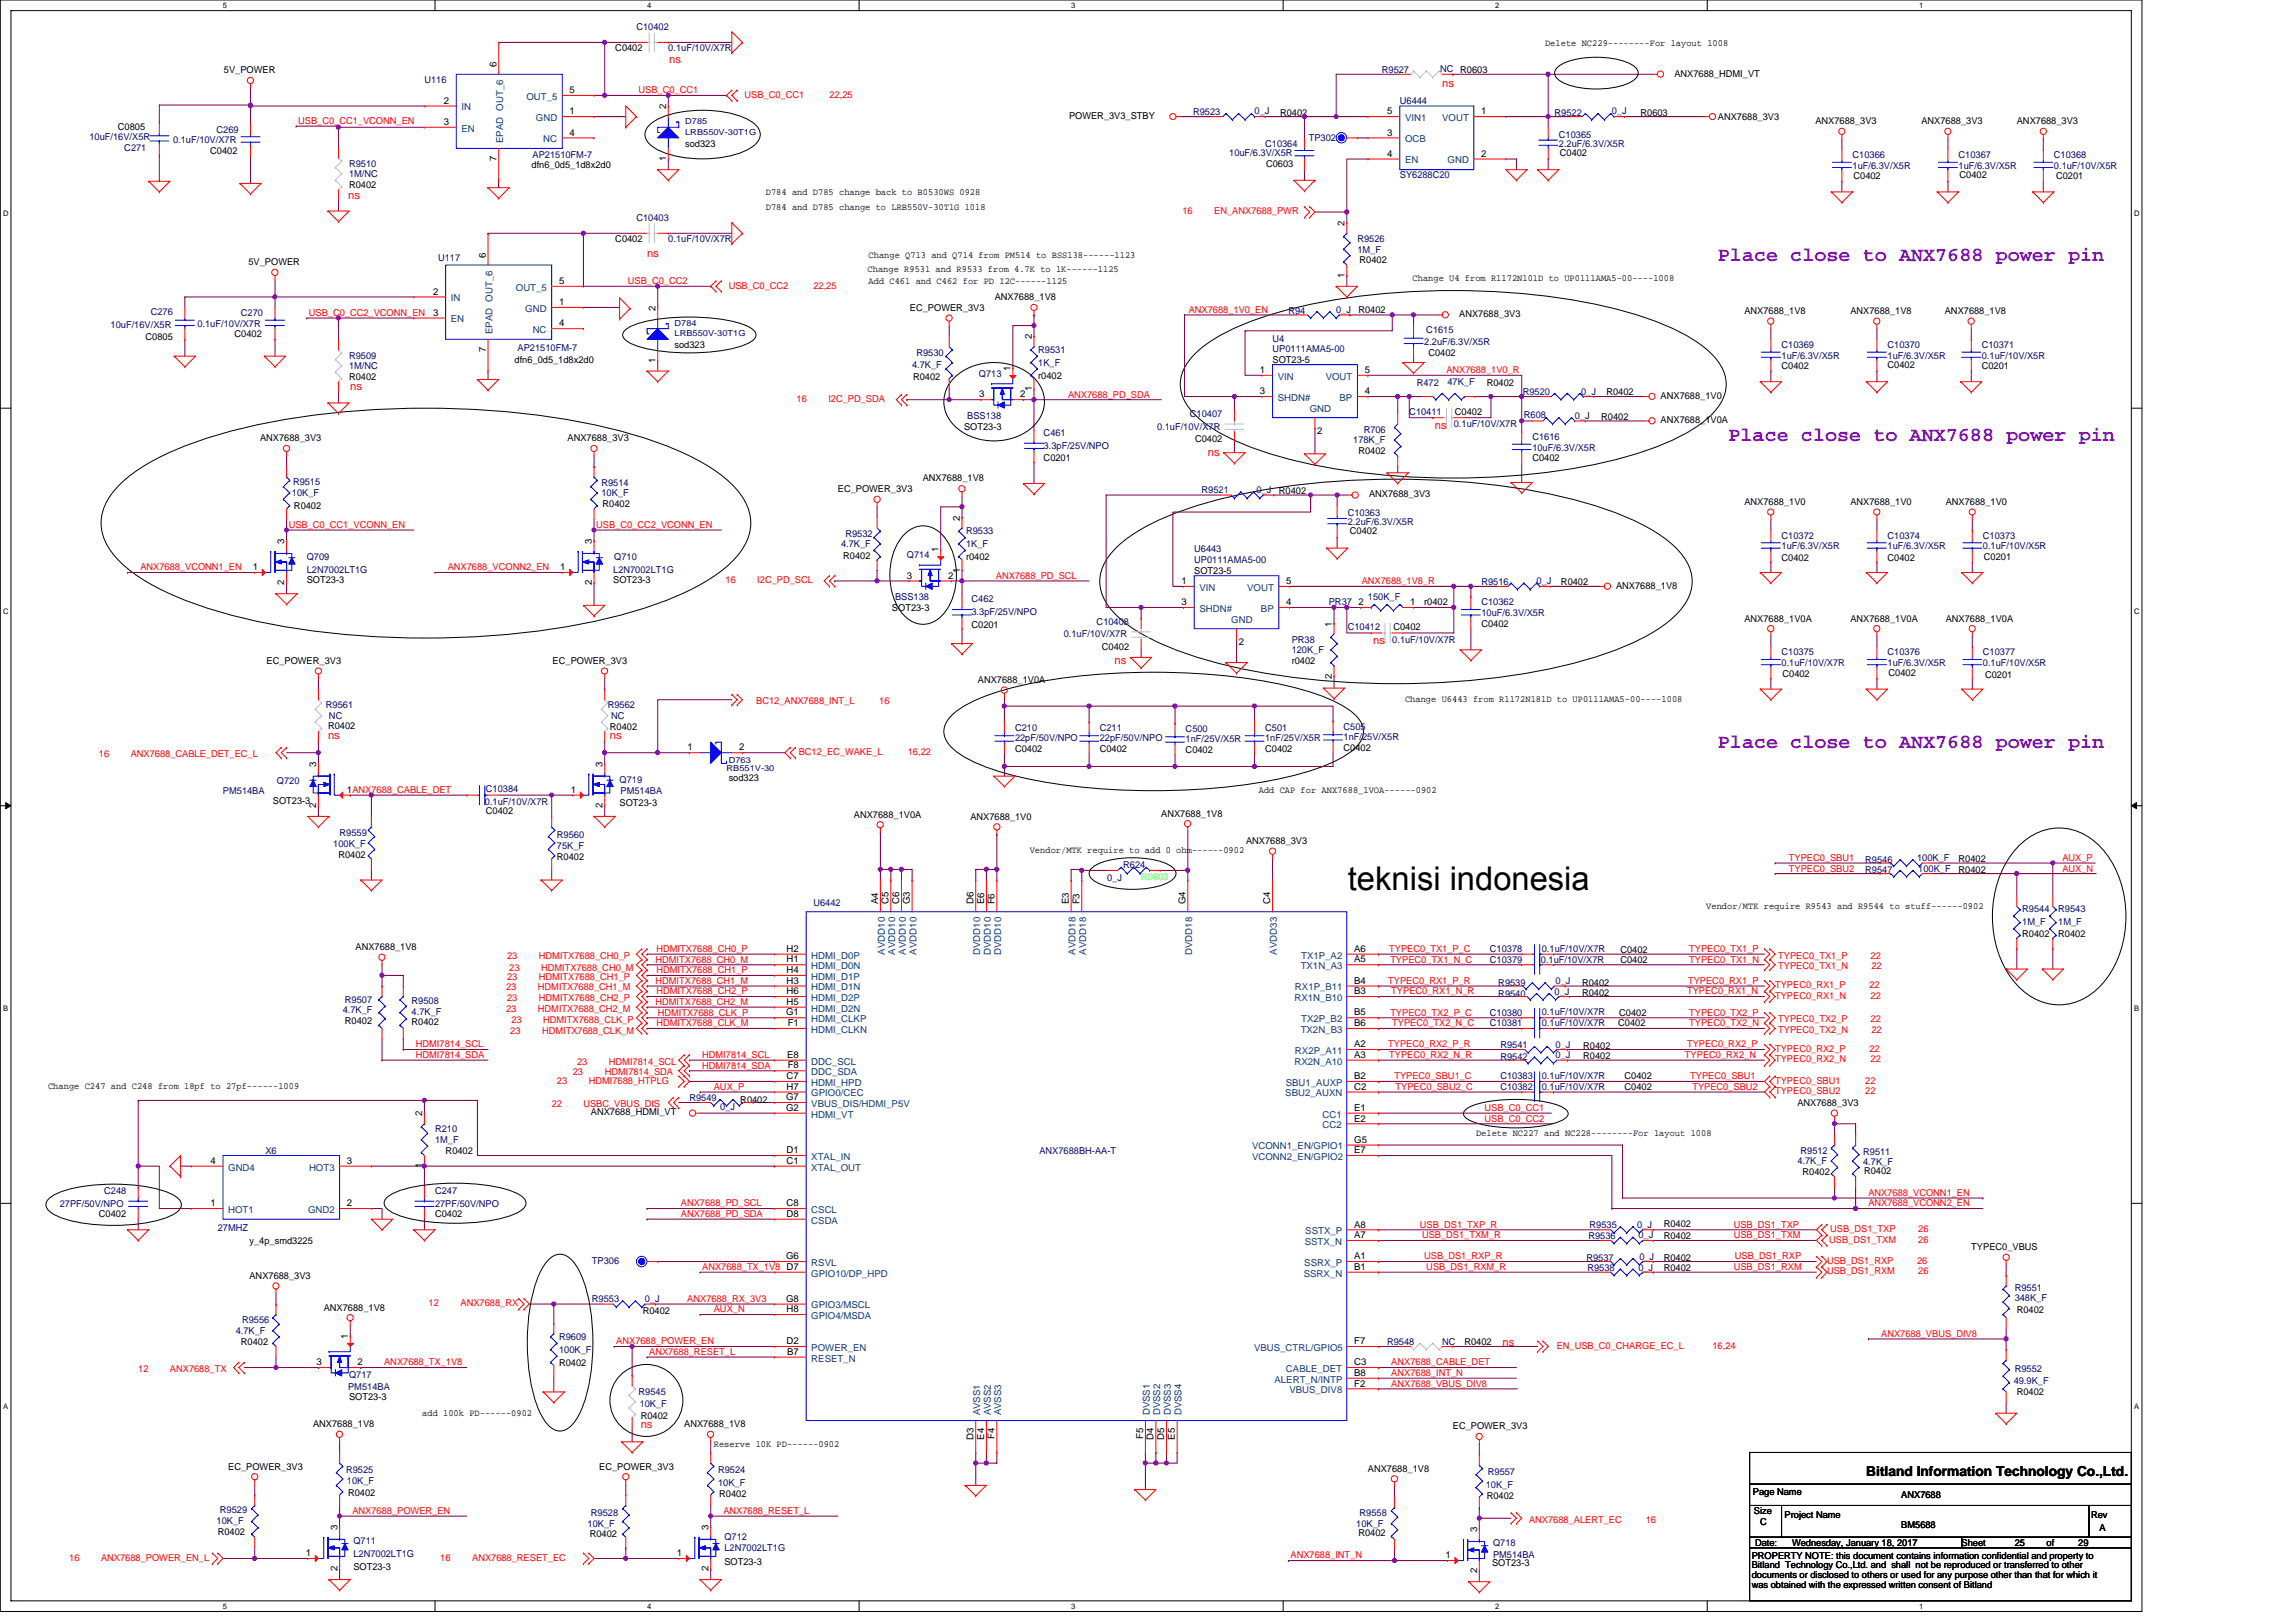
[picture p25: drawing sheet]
<svg xmlns="http://www.w3.org/2000/svg" width="297mm" height="210mm" viewBox="0 0 297 210" stroke-linecap="round" stroke-linejoin="round" font-family="sans-serif">
<defs><g id="words">
<text font-size="4.2" x="174.4" y="115.2">teknisi indonesia</text>
<g font-size="2.6" fill="#8000ff">
<text x="222.2" y="33.7">Place close to ANX7688 power pin</text>
<text x="223.6" y="57">Place close to ANX7688 power pin</text>
<text x="222.2" y="96.8">Place close to ANX7688 power pin</text>
</g>
<text font-size="1.8" x="241.4" y="190.9">Bitland Information Technology Co.,Ltd.</text>
<g font-size="1.5" fill="#f00">
<text x="86.6" y="8.2">ns</text>
<text x="186.6" y="11.2">ns</text>
<text x="45" y="25.7">ns</text>
<text x="83.7" y="33.3">ns</text>
<text x="45.3" y="50.4">ns</text>
<text x="156.3" y="59.1">ns</text>
<text x="185.6" y="55.5">ns</text>
<text x="177.7" y="83.3">ns</text>
<text x="144.2" y="85.9">ns</text>
<text x="42.4" y="95.7">ns</text>
<text x="78.9" y="95.7">ns</text>
<text x="194.4" y="174.1">ns</text>
<text x="82.9" y="184.7">ns</text>
</g>
<g font-size="1.2" fill="#000080">
<text x="82.3" y="3.9">C10402</text>
<text x="54.9" y="10.7">U116</text>
<text x="86.5" y="6.6">0.1uF/10V/X7R</text>
<text x="178.8" y="9.5">R9527</text>
<text x="186.3" y="9.4">NC</text>
<text x="28" y="17.2">C269</text>
<text x="154.3" y="14.8">R9523</text>
<text x="162.3" y="14.7">0_J</text>
<text x="181.1" y="13.5">U6444</text>
<text x="201.1" y="15">R9522</text>
<text x="201.7" y="17.9">C10365</text>
<text x="208.5" y="14.7">0_J</text>
<text x="11.6" y="18.1">10uF/16V/X5R</text>
<text x="16.1" y="19.5">C271</text>
<text x="22.4" y="18.5">0.1uF/10V/X7R</text>
<text x="45.2" y="21.6">R9510</text>
<text x="45.2" y="22.9">1M/NC</text>
<text x="68.9" y="20.5">AP21510FM-7</text>
<text x="159" y="20.2">10uF/6.3V/X5R</text>
<text x="163.7" y="19">C10364</text>
<text x="169.3" y="18.3">TP302</text>
<text x="181.1" y="23.1">SY6288C20</text>
<text x="201.7" y="19">2.2uF/6.3V/X5R</text>
<text x="239.7" y="20.5">C10366</text>
<text x="239.7" y="21.8">1uF/6.3V/X5R</text>
<text x="253.4" y="20.5">C10367</text>
<text x="253.4" y="21.8">1uF/6.3V/X5R</text>
<text x="265.7" y="20.5">C10368</text>
<text x="265.7" y="21.8">0.1uF/10V/X5R</text>
<text x="82.3" y="28.6">C10403</text>
<text x="56.7" y="33.8">U117</text>
<text x="86.5" y="31.3">0.1uF/10V/X7R</text>
<text x="175.6" y="31.3">R9526</text>
<text x="175.6" y="32.7">1M_F</text>
<text x="19.5" y="40.8">C276</text>
<text x="31.2" y="40.9">C270</text>
<text x="166.7" y="40.6">R94</text>
<text x="172.9" y="40.5">0_J</text>
<text x="14.3" y="42.4">10uF/16V/X5R</text>
<text x="25.5" y="42.3">0.1uF/10V/X7R</text>
<text x="45.2" y="46.4">R9509</text>
<text x="45.2" y="47.8">1M/NC</text>
<text x="67" y="45.4">AP21510FM-7</text>
<text x="118" y="47.6">4.7K_F</text>
<text x="118.6" y="46.1">R9530</text>
<text x="134.3" y="45.7">R9531</text>
<text x="134.3" y="47.4">1K_F</text>
<text x="164.6" y="44.2">U4</text>
<text x="164.6" y="45.6">UP0111AMA5-00</text>
<text x="184.3" y="44.6">2.2uF/6.3V/X5R</text>
<text x="184.5" y="43.1">C1615</text>
<text x="230.5" y="45">C10369</text>
<text x="230.5" y="46.4">1uF/6.3V/X5R</text>
<text x="244.2" y="45">C10370</text>
<text x="244.2" y="46.4">1uF/6.3V/X5R</text>
<text x="256.4" y="45">C10371</text>
<text x="256.4" y="46.4">0.1uF/10V/X5R</text>
<text x="126.6" y="48.7">Q713</text>
<text x="153.9" y="53.9">C10407</text>
<text x="182.3" y="53.7">C10411</text>
<text x="183.3" y="50">R472</text>
<text x="187.3" y="49.8">47K_F</text>
<text x="197" y="51.1">R9520</text>
<text x="204.6" y="51.1">0_J</text>
<text x="125.1" y="54.2">BSS138</text>
<text x="135" y="56.4">C461</text>
<text x="135" y="58">3.3pF/25V/NPO</text>
<text x="149.7" y="55.6">0.1uF/10V/X7R</text>
<text x="175.1" y="57.4">178K_F</text>
<text x="176.4" y="56">R706</text>
<text x="188.1" y="55.3">0.1uF/10V/X7R</text>
<text x="197.1" y="54.1">R608</text>
<text x="198.2" y="57">C1616</text>
<text x="198.2" y="58.3">10uF/6.3V/X5R</text>
<text x="203.7" y="54.2">0_J</text>
<text x="37.8" y="64.2">10K_F</text>
<text x="37.9" y="62.7">R9515</text>
<text x="77.8" y="62.8">R9514</text>
<text x="77.8" y="64.2">10K_F</text>
<text x="155.4" y="63.8">R9521</text>
<text x="162.6" y="63.8">0_J</text>
<text x="108.8" y="70.8">4.7K_F</text>
<text x="109.4" y="69.4">R9532</text>
<text x="125" y="69.2">R9533</text>
<text x="125" y="70.8">1K_F</text>
<text x="154.5" y="71.5">U6443</text>
<text x="174.4" y="66.8">C10363</text>
<text x="174.4" y="67.9">2.2uF/6.3V/X5R</text>
<text x="230.5" y="69.7">C10372</text>
<text x="230.5" y="71.1">1uF/6.3V/X5R</text>
<text x="244.2" y="69.7">C10374</text>
<text x="244.2" y="71.1">1uF/6.3V/X5R</text>
<text x="256.5" y="69.7">C10373</text>
<text x="256.5" y="71.1">0.1uF/10V/X5R</text>
<text x="39.7" y="72.5">Q709</text>
<text x="39.7" y="74.1">L2N7002LT1G</text>
<text x="79.3" y="74.1">L2N7002LT1G</text>
<text x="79.5" y="72.5">Q710</text>
<text x="115.8" y="77.7">BSS138</text>
<text x="117.3" y="72.2">Q714</text>
<text x="125.7" y="77.9">C462</text>
<text x="154.5" y="72.9">UP0111AMA5-00</text>
<text x="177" y="77.7">150K_F</text>
<text x="191.7" y="75.7">R9516</text>
<text x="198.8" y="75.6">0_J</text>
<text x="125.7" y="79.6">3.3pF/25V/NPO</text>
<text x="137.6" y="82.5">0.1uF/10V/X7R</text>
<text x="141.9" y="80.8">C10408</text>
<text x="167.1" y="83.1">PR38</text>
<text x="171.9" y="78.2">PR37</text>
<text x="174.4" y="81.5">C10412</text>
<text x="180.1" y="83.1">0.1uF/10V/X7R</text>
<text x="191.7" y="78.3">C10362</text>
<text x="191.7" y="79.7">10uF/6.3V/X5R</text>
<text x="167.1" y="84.5">120K_F</text>
<text x="230.5" y="84.8">C10375</text>
<text x="230.5" y="86.2">0.1uF/10V/X7R</text>
<text x="244.2" y="84.8">C10376</text>
<text x="244.2" y="86.2">1uF/6.3V/X5R</text>
<text x="256.5" y="84.8">C10377</text>
<text x="256.5" y="86.2">0.1uF/10V/X5R</text>
<text x="42.2" y="91.7">R9561</text>
<text x="42.6" y="93">NC</text>
<text x="78.6" y="91.7">R9562</text>
<text x="79.1" y="93">NC</text>
<text x="131.3" y="94.5">C210</text>
<text x="131.3" y="95.9">22pF/50V/NPO</text>
<text x="142.3" y="94.5">C211</text>
<text x="142.3" y="95.9">22pF/50V/NPO</text>
<text x="153.4" y="94.7">C500</text>
<text x="163.7" y="94.5">C501</text>
<text x="163.7" y="95.9">1nF/25V/X5R</text>
<text x="173.8" y="94.4">C505</text>
<text x="173.8" y="95.8">1nF/25V/X5R</text>
<text x="35.8" y="101.4">Q720</text>
<text x="80.2" y="101.3">Q719</text>
<text x="153.4" y="96">1nF/25V/X5R</text>
<text x="28.8" y="102.8">PM514BA</text>
<text x="62.7" y="104.1">0.1uF/10V/X7R</text>
<text x="62.9" y="102.5">C10384</text>
<text x="80.3" y="102.8">PM514BA</text>
<text x="43.1" y="109.6">100K_F</text>
<text x="43.9" y="108.1">R9559</text>
<text x="72" y="108.4">R9560</text>
<text x="72" y="109.9">75K_F</text>
<text x="145.3" y="112.4">R624</text>
<text x="241.3" y="111.7">R9546</text>
<text x="241.3" y="112.9">R9547</text>
<text x="248" y="111.4">100K_F</text>
<text x="248.2" y="112.8">100K_F</text>
<text x="105.2" y="117.2">U6442</text>
<text x="143.2" y="114">0_J</text>
<text x="261.6" y="118">R9544</text>
<text x="261.6" y="119.6">1M_F</text>
<text x="266.3" y="118">R9543</text>
<text x="266.3" y="119.6">1M_F</text>
<text x="192.8" y="123.2">C10378</text>
<text x="192.8" y="124.6">C10379</text>
<text x="199.3" y="124.6">0.1uF/10V/X7R</text>
<text x="199.5" y="123.2">0.1uF/10V/X7R</text>
<text x="44.3" y="131">4.7K_F</text>
<text x="44.6" y="129.8">R9507</text>
<text x="53.3" y="129.9">R9508</text>
<text x="53.3" y="131.3">4.7K_F</text>
<text x="192.8" y="131.4">C10380</text>
<text x="193.8" y="127.6">R9539</text>
<text x="193.8" y="129">R9540</text>
<text x="199.5" y="131.3">0.1uF/10V/X7R</text>
<text x="201.1" y="128.7">0_J</text>
<text x="201.2" y="127.3">0_J</text>
<text x="192.8" y="132.8">C10381</text>
<text x="194.1" y="135.6">R9541</text>
<text x="194.1" y="137.2">R9542</text>
<text x="199.5" y="132.8">0.1uF/10V/X7R</text>
<text x="201.2" y="135.6">0_J</text>
<text x="201.2" y="136.9">0_J</text>
<text x="89.2" y="142.4">R9549</text>
<text x="93.2" y="143.6">0_J</text>
<text x="194.1" y="141">C10382</text>
<text x="194.1" y="139.7">C10383</text>
<text x="199.5" y="141">0.1uF/10V/X7R</text>
<text x="199.5" y="139.7">0.1uF/10V/X7R</text>
<text x="34.3" y="149.3">X6</text>
<text x="56.3" y="146.5">R210</text>
<text x="56.3" y="147.9">1M_F</text>
<text x="134.5" y="149.3">ANX7688BH-AA-T</text>
<text x="232.9" y="149.3">R9512</text>
<text x="241" y="149.4">R9511</text>
<text x="13.5" y="154.5">C248</text>
<text x="56.3" y="154.5">C247</text>
<text x="232.5" y="150.6">4.7K_F</text>
<text x="241" y="150.8">4.7K_F</text>
<text x="7.7" y="156.1">27PF/50V/NPO</text>
<text x="28.2" y="159.3">27MHZ</text>
<text x="56.3" y="156.1">27PF/50V/NPO</text>
<text x="205.5" y="160.4">R9536</text>
<text x="205.7" y="158.9">R9535</text>
<text x="211.8" y="158.9">0_J</text>
<text x="212" y="160.2">0_J</text>
<text x="76.6" y="163.5">TP306</text>
<text x="205.2" y="163.1">R9537</text>
<text x="205.4" y="164.5">R9538</text>
<text x="212" y="164.5">0_J</text>
<text x="212.1" y="163">0_J</text>
<text x="260.6" y="167.1">R9551</text>
<text x="30.5" y="172.6">4.7K_F</text>
<text x="31.3" y="171.2">R9556</text>
<text x="72.3" y="173.4">R9609</text>
<text x="76.6" y="168.5">R9553</text>
<text x="83.4" y="168.5">0_J</text>
<text x="260.6" y="168.3">348K_F</text>
<text x="45" y="179.9">PM514BA</text>
<text x="45.2" y="178.3">Q717</text>
<text x="72.3" y="175">100K_F</text>
<text x="179.4" y="174.1">R9548</text>
<text x="186.6" y="174.1">NC</text>
<text x="260.5" y="179">49.9K_F</text>
<text x="260.6" y="177.5">R9552</text>
<text x="82.6" y="180.5">R9545</text>
<text x="82.8" y="182">10K_F</text>
<text x="44.8" y="190.5">R9525</text>
<text x="92.9" y="190.5">R9524</text>
<text x="192.5" y="190.8">R9557</text>
<text x="28" y="197.1">10K_F</text>
<text x="28.4" y="195.7">R9529</text>
<text x="44.9" y="192">10K_F</text>
<text x="76" y="197.5">10K_F</text>
<text x="76.5" y="196.2">R9528</text>
<text x="92.9" y="192.2">10K_F</text>
<text x="175.5" y="197.5">10K_F</text>
<text x="175.9" y="196.2">R9558</text>
<text x="192.2" y="192.5">10K_F</text>
<text x="45.7" y="199.7">Q711</text>
<text x="45.7" y="201.4">L2N7002LT1G</text>
<text x="93.7" y="199.2">Q712</text>
<text x="93.7" y="200.7">L2N7002LT1G</text>
<text x="193.2" y="200">Q718</text>
<text x="193.2" y="201.5">PM514BA</text>
</g>
<g font-size="1.2">
<text x="199.9" y="5.9">Delete NC229--------For layout 1008</text>
<text x="29" y="9.5">5V_POWER</text>
<text x="64.2" y="8.7" transform="rotate(-90 64.2 8.7)">6</text>
<text x="79.6" y="6.6">C0402</text>
<text x="188.9" y="9.5">R0603</text>
<text x="216.6" y="9.9">ANX7688_HDMI_VT</text>
<text x="15.3" y="16.8">C0805</text>
<text x="57.4" y="16.2">3</text>
<text x="57.4" y="13.4">2</text>
<text x="73.7" y="17.5">4</text>
<text x="73.7" y="14.8">1</text>
<text x="73.7" y="12">5</text>
<text x="86.2" y="14.1" transform="rotate(-90 86.2 14.1)">2</text>
<text x="138.3" y="15.4">POWER_3V3_STBY</text>
<text x="165.6" y="15">R0402</text>
<text x="179.5" y="14.8">5</text>
<text x="179.5" y="17.5">3</text>
<text x="191.6" y="14.8">1</text>
<text x="212.2" y="15">R0603</text>
<text x="222.2" y="15.5">ANX7688_3V3</text>
<text x="234.9" y="16.1">ANX7688_3V3</text>
<text x="248.6" y="16.1">ANX7688_3V3</text>
<text x="260.9" y="16.1">ANX7688_3V3</text>
<text x="27.2" y="19.9">C0402</text>
<text x="64.2" y="20.8" transform="rotate(-90 64.2 20.8)">7</text>
<text x="68.8" y="21.7">dfn6_0d5_1d8x2d0</text>
<text x="86.2" y="20.8" transform="rotate(-90 86.2 20.8)">1</text>
<text x="88.6" y="19">sod323</text>
<text x="163.8" y="21.6">C0603</text>
<text x="179.5" y="20.3">4</text>
<text x="191.6" y="20.3">2</text>
<text x="201.8" y="20.2">C0402</text>
<text x="239.8" y="23.2">C0402</text>
<text x="253.5" y="23.1">C0402</text>
<text x="266" y="23.2">C0201</text>
<text x="45.2" y="24.3">R0402</text>
<text x="99.1" y="25.3">D784 and D785 change back to B0530WS 0928</text>
<text x="99.1" y="27.2">D784 and D785 change to LRB550V-30T1G 1018</text>
<text x="173.9" y="29.2" transform="rotate(-90 173.9 29.2)">2</text>
<text x="32.1" y="34.3">5V_POWER</text>
<text x="62.8" y="33.3" transform="rotate(-90 62.8 33.3)">6</text>
<text x="79.6" y="31.3">C0402</text>
<text x="112.2" y="35.1">Change R9531 and R9533 from 4.7K to 1K------1125</text>
<text x="112.4" y="33.3">Change Q713 and Q714 from PM514 to BSS138------1123</text>
<text x="173.9" y="35.9" transform="rotate(-90 173.9 35.9)">1</text>
<text x="175.9" y="34">R0402</text>
<text x="56" y="40.9">3</text>
<text x="56" y="38.1">2</text>
<text x="72.3" y="39.5">1</text>
<text x="72.3" y="36.7">5</text>
<text x="84.8" y="40.2" transform="rotate(-90 84.8 40.2)">2</text>
<text x="112.4" y="36.8">Add C461 and C462 for PD I2C------1125</text>
<text x="117.7" y="40.2">EC_POWER_3V3</text>
<text x="128.7" y="38.8">ANX7688_1V8</text>
<text x="175.7" y="40.5">R0402</text>
<text x="182.7" y="36.4">Change U4 from R1172N101D to UP0111AMA5-00----1008</text>
<text x="188.8" y="41">ANX7688_3V3</text>
<text x="225.7" y="40.6">ANX7688_1V8</text>
<text x="239.4" y="40.6">ANX7688_1V8</text>
<text x="251.6" y="40.6">ANX7688_1V8</text>
<text x="18.8" y="44">C0805</text>
<text x="30.3" y="43.6">C0402</text>
<text x="62.8" y="45.6" transform="rotate(-90 62.8 45.6)">7</text>
<text x="66.6" y="46.9">dfn6_0d5_1d8x2d0</text>
<text x="72.3" y="42.2">4</text>
<text x="84.8" y="46.9" transform="rotate(-90 84.8 46.9)">1</text>
<text x="87.3" y="45">sod323</text>
<text x="133.5" y="43.9" transform="rotate(-90 133.5 43.9)">2</text>
<text x="164.6" y="46.9">SOT23-5</text>
<text x="184.8" y="46.1">C0402</text>
<text x="230.5" y="47.8">C0402</text>
<text x="244.2" y="47.6">C0402</text>
<text x="256.4" y="47.8">C0201</text>
<text x="45.2" y="49.1">R0402</text>
<text x="118.1" y="49.1">R0402</text>
<text x="126.7" y="51.4">3</text>
<text x="130.7" y="48" transform="rotate(-90 130.7 48)">1</text>
<text x="132" y="51.4">2</text>
<text x="133.5" y="50.6" transform="rotate(-90 133.5 50.6)">1</text>
<text x="134.3" y="49">r0402</text>
<text x="163" y="51">3</text>
<text x="163" y="48.3">1</text>
<text x="176.6" y="48.3">5</text>
<text x="176.6" y="51">4</text>
<text x="188.2" y="53.7">C0402</text>
<text x="192.3" y="50">R0402</text>
<text x="207.8" y="51.1">R0402</text>
<text x="214.8" y="51.6">ANX7688_1V0</text>
<text x="33.7" y="57.1">ANX7688_3V3</text>
<text x="73.4" y="57.1">ANX7688_3V3</text>
<text x="124.7" y="55.6">SOT23-3</text>
<text x="135" y="59.7">C0201</text>
<text x="154.6" y="57.2">C0402</text>
<text x="170.4" y="56.1">2</text>
<text x="175.7" y="58.7">R0402</text>
<text x="198.2" y="59.7">C0402</text>
<text x="207.2" y="54.3">R0402</text>
<text x="214.8" y="54.8">ANX7688_1V0A</text>
<text x="38" y="65.9">R0402</text>
<text x="78" y="65.6">R0402</text>
<text x="108.4" y="63.7">EC_POWER_3V3</text>
<text x="119.4" y="62.3">ANX7688_1V8</text>
<text x="165.5" y="63.9">R0402</text>
<text x="177.1" y="64.3">ANX7688_3V3</text>
<text x="225.7" y="65.3">ANX7688_1V0</text>
<text x="239.4" y="65.3">ANX7688_1V0</text>
<text x="251.7" y="65.3">ANX7688_1V0</text>
<text x="36.8" y="70.4" transform="rotate(-90 36.8 70.4)">3</text>
<text x="76.6" y="70.4" transform="rotate(-90 76.6 70.4)">3</text>
<text x="121.4" y="71.5" transform="rotate(-90 121.4 71.5)">1</text>
<text x="124.2" y="67.4" transform="rotate(-90 124.2 67.4)">2</text>
<text x="174.6" y="69.2">C0402</text>
<text x="32.7" y="73.8">1</text>
<text x="36.8" y="75.7" transform="rotate(-90 36.8 75.7)">2</text>
<text x="39.7" y="75.5">SOT23-3</text>
<text x="72.5" y="73.8">1</text>
<text x="76.6" y="75.7" transform="rotate(-90 76.6 75.7)">2</text>
<text x="79.3" y="75.5">SOT23-3</text>
<text x="109.1" y="72.3">R0402</text>
<text x="117.3" y="74.9">3</text>
<text x="122.7" y="74.9">2</text>
<text x="124.2" y="74.1" transform="rotate(-90 124.2 74.1)">1</text>
<text x="125" y="72.5">r0402</text>
<text x="152.9" y="75.6">1</text>
<text x="154.5" y="74.2">SOT23-5</text>
<text x="166.4" y="75.6">5</text>
<text x="201.9" y="75.7">R0402</text>
<text x="209.1" y="76.2">ANX7688_1V8</text>
<text x="230.5" y="72.6">C0402</text>
<text x="244.2" y="72.6">C0402</text>
<text x="256.7" y="72.5">C0201</text>
<text x="115.4" y="79">SOT23-3</text>
<text x="125.7" y="81.2">C0201</text>
<text x="152.9" y="78.3">3</text>
<text x="160.3" y="83.4">2</text>
<text x="166.4" y="78.3">4</text>
<text x="172.3" y="81.1" transform="rotate(-90 172.3 81.1)">1</text>
<text x="175.8" y="78.3">2</text>
<text x="180.3" y="81.5">C0402</text>
<text x="182.5" y="78.3">1</text>
<text x="184.3" y="78.2">r0402</text>
<text x="191.7" y="81.1">C0402</text>
<text x="225.7" y="80.4">ANX7688_1V0A</text>
<text x="239.4" y="80.4">ANX7688_1V0A</text>
<text x="251.7" y="80.4">ANX7688_1V0A</text>
<text x="34.5" y="85.9">EC_POWER_3V3</text>
<text x="71.5" y="85.9">EC_POWER_3V3</text>
<text x="126.5" y="88.3">ANX7688_1V0A</text>
<text x="142.6" y="84.1">C0402</text>
<text x="167.1" y="85.9">r0402</text>
<text x="172.3" y="87.8" transform="rotate(-90 172.3 87.8)">2</text>
<text x="230.6" y="87.5">C0402</text>
<text x="244.3" y="87.4">C0402</text>
<text x="256.8" y="87.7">C0201</text>
<text x="42.4" y="94.3">R0402</text>
<text x="78.9" y="94.4">R0402</text>
<text x="181.8" y="90.8">Change U6443 from R1172N181D to UP0111AMA5-00----1008</text>
<text x="40.9" y="99.2" transform="rotate(-90 40.9 99.2)">3</text>
<text x="77.9" y="99.2" transform="rotate(-90 77.9 99.2)">3</text>
<text x="88.9" y="97.1">1</text>
<text x="94.3" y="101">sod323</text>
<text x="95.6" y="97.1">2</text>
<text x="131.3" y="97.3">C0402</text>
<text x="142.3" y="97.3">C0402</text>
<text x="153.4" y="97.4">C0402</text>
<text x="163.7" y="97.3">C0402</text>
<text x="173.8" y="97.1">C0402</text>
<text x="35.3" y="104">SOT23-3</text>
<text x="40.9" y="104.5" transform="rotate(-90 40.9 104.5)">2</text>
<text x="44.9" y="102.6">1ANX7688_CABLE_DET</text>
<text x="62.9" y="105.4">C0402</text>
<text x="73.8" y="102.6">1</text>
<text x="77.9" y="104.5" transform="rotate(-90 77.9 104.5)">2</text>
<text x="80.2" y="104.3">SOT23-3</text>
<text x="110.5" y="105.8">ANX7688_1V0A</text>
<text x="125.5" y="106">ANX7688_1V0</text>
<text x="150.2" y="105.6">ANX7688_1V8</text>
<text x="162.9" y="102.6">Add CAP for ANX7688_1VOA------0902</text>
<text x="43.8" y="111">R0402</text>
<text x="72" y="111.3">R0402</text>
<text x="133.2" y="110.3">Vendor/MTK require to add 0 ohm------0902</text>
<text x="161.2" y="109.2">ANX7688_3V3</text>
<text x="253.4" y="111.5">R0402</text>
<text x="253.4" y="112.9">R0402</text>
<text x="113.6" y="117" transform="rotate(-90 113.6 117)">A4</text>
<text x="115" y="117" transform="rotate(-90 115 117)">C5</text>
<text x="116.3" y="117" transform="rotate(-90 116.3 117)">C6</text>
<text x="117.7" y="117" transform="rotate(-90 117.7 117)">G3</text>
<text x="125.9" y="117" transform="rotate(-90 125.9 117)">D6</text>
<text x="127.3" y="117" transform="rotate(-90 127.3 117)">E6</text>
<text x="128.7" y="117" transform="rotate(-90 128.7 117)">F6</text>
<text x="138.3" y="117" transform="rotate(-90 138.3 117)">E3</text>
<text x="139.7" y="117" transform="rotate(-90 139.7 117)">F3</text>
<text x="153.4" y="117" transform="rotate(-90 153.4 117)">G4</text>
<text x="164.3" y="117" transform="rotate(-90 164.3 117)">C4</text>
<text x="220.7" y="117.6">Vendor/MTK require R9543 and R9544 to stuff------0902</text>
<text x="46" y="122.9">ANX7688_1V8</text>
<text x="101.8" y="123.1">H2</text>
<text x="101.8" y="124.5">H1</text>
<text x="101.8" y="125.9">H4</text>
<text x="175.2" y="123.1">A6</text>
<text x="175.2" y="124.5">A5</text>
<text x="209.6" y="123.3">C0402</text>
<text x="209.6" y="124.6">C0402</text>
<text x="261.6" y="121.3">R0402</text>
<text x="266.3" y="121.3">R0402</text>
<text x="101.7" y="131.4">G1</text>
<text x="101.8" y="127.3">H3</text>
<text x="101.8" y="128.6">H6</text>
<text x="101.8" y="130">H5</text>
<text x="175.2" y="127.3">B4</text>
<text x="175.2" y="128.6">B3</text>
<text x="175.2" y="131.4">B5</text>
<text x="204.7" y="127.6">R0402</text>
<text x="204.7" y="128.8">R0402</text>
<text x="209.5" y="131.4">C0402</text>
<text x="44.6" y="132.5">R0402</text>
<text x="53.3" y="132.7">R0402</text>
<text x="101.8" y="136.9">E8</text>
<text x="101.9" y="132.8">F1</text>
<text x="175.2" y="135.5">A2</text>
<text x="175.2" y="136.9">A3</text>
<text x="175.2" y="132.8">B6</text>
<text x="204.8" y="135.7">R0402</text>
<text x="204.8" y="137.1">R0402</text>
<text x="209.4" y="132.8">C0402</text>
<text x="6.2" y="140.9">Change C247 and C248 from 18pf to 27pf------1009</text>
<text x="95.8" y="142.7">R0402</text>
<text x="101.7" y="142.3">G7</text>
<text x="101.7" y="143.7">G2</text>
<text x="101.8" y="139.6">C7</text>
<text x="101.8" y="141">H7</text>
<text x="101.9" y="138.2">F8</text>
<text x="175.2" y="139.6">B2</text>
<text x="175.2" y="141">C2</text>
<text x="175.2" y="143.7">E1</text>
<text x="210.2" y="141">C0402</text>
<text x="210.2" y="139.7">C0402</text>
<text x="232.5" y="143.1">ANX7688_3V3</text>
<text x="54.6" y="144.4" transform="rotate(-90 54.6 144.4)">2</text>
<text x="57.7" y="149.3">R0402</text>
<text x="76.5" y="144.3">ANX7688_HDMI_VT</text>
<text x="101.8" y="149.2">D1</text>
<text x="175.2" y="147.8">G5</text>
<text x="175.2" y="149.2">E7</text>
<text x="175.2" y="145.1">E2</text>
<text x="191" y="146.9">Delete NC227 and NC228--------For layout 1008</text>
<text x="27.2" y="150.6">4</text>
<text x="44.9" y="150.6">3</text>
<text x="54.6" y="151.2" transform="rotate(-90 54.6 151.2)">1</text>
<text x="101.8" y="150.6">C1</text>
<text x="233.2" y="152">R0402</text>
<text x="241.2" y="151.9">R0402</text>
<text x="12.8" y="157.5">C0402</text>
<text x="27.2" y="156.1">1</text>
<text x="32.3" y="160.9">y_4p_smd3225</text>
<text x="44.9" y="156.1">2</text>
<text x="56.3" y="157.5">C0402</text>
<text x="101.8" y="156.1">C8</text>
<text x="101.8" y="157.4">D8</text>
<text x="175.2" y="158.8">A8</text>
<text x="175.2" y="160.2">A7</text>
<text x="215.2" y="158.7">R0402</text>
<text x="215.2" y="160.4">R0402</text>
<text x="255" y="161.7">TYPEC0_VBUS</text>
<text x="32.3" y="165.4">ANX7688_3V3</text>
<text x="101.7" y="162.9">G6</text>
<text x="175.2" y="162.9">A1</text>
<text x="175.2" y="164.3">B1</text>
<text x="215.2" y="164.5">R0402</text>
<text x="215.2" y="163.1">R0402</text>
<text x="41.9" y="169.6">ANX7688_1V8</text>
<text x="45" y="173.2" transform="rotate(-90 45 173.2)">1</text>
<text x="83.2" y="170">R0402</text>
<text x="101.7" y="168.4">G8</text>
<text x="101.8" y="169.8">H8</text>
<text x="101.8" y="173.9">D2</text>
<text x="175.2" y="173.9">F7</text>
<text x="260.9" y="169.8">R0402</text>
<text x="31.2" y="174.1">R0402</text>
<text x="40.9" y="176.6">3</text>
<text x="46.3" y="176.6">2</text>
<text x="72.3" y="176.7">R0402</text>
<text x="101.8" y="175.3">B7</text>
<text x="175.2" y="179.4">F2</text>
<text x="175.2" y="178">B8</text>
<text x="175.2" y="176.6">C3</text>
<text x="189.5" y="174.1">R0402</text>
<text x="40.5" y="184.6">ANX7688_1V8</text>
<text x="45.2" y="181.1">SOT23-3</text>
<text x="54.6" y="183.3">add 100k PD------0902</text>
<text x="82.9" y="183.6">R0402</text>
<text x="88.5" y="184.6">ANX7688_1V8</text>
<text x="188" y="184.9">EC_POWER_3V3</text>
<text x="260.9" y="180.5">R0402</text>
<text x="29.5" y="190.1">EC_POWER_3V3</text>
<text x="77.5" y="190.1">EC_POWER_3V3</text>
<text x="92.3" y="187.2">Reserve 10K PD------0902</text>
<text x="125.9" y="186.4" transform="rotate(-90 125.9 186.4)">D3</text>
<text x="127.3" y="186.3" transform="rotate(-90 127.3 186.3)">E4</text>
<text x="128.7" y="186.2" transform="rotate(-90 128.7 186.2)">F4</text>
<text x="147.9" y="186.2" transform="rotate(-90 147.9 186.2)">F5</text>
<text x="149.2" y="186.4" transform="rotate(-90 149.2 186.4)">D4</text>
<text x="150.6" y="186.4" transform="rotate(-90 150.6 186.4)">D5</text>
<text x="152" y="186.3" transform="rotate(-90 152 186.3)">E5</text>
<text x="177" y="190.4">ANX7688_1V8</text>
<text x="43.6" y="197.9" transform="rotate(-90 43.6 197.9)">3</text>
<text x="45" y="193.6">R0402</text>
<text x="91.6" y="197.9" transform="rotate(-90 91.6 197.9)">3</text>
<text x="93" y="193.7">R0402</text>
<text x="192.3" y="194">R0402</text>
<text x="226.8" y="193.4">Page Name</text>
<text x="226.9" y="195.9">Size</text>
<text x="227.7" y="197.3">C</text>
<text x="230.9" y="196.4">Project Name</text>
<text x="246" y="197.7">BM5688</text>
<text x="246" y="193.8">ANX7688</text>
<text x="270.5" y="196.4">Rev</text>
<text x="28.2" y="198.6">R0402</text>
<text x="39.6" y="201.3">1</text>
<text x="43.6" y="203.3" transform="rotate(-90 43.6 203.3)">2</text>
<text x="45.7" y="203.2">SOT23-3</text>
<text x="76.3" y="198.9">R0402</text>
<text x="87.6" y="201.3">1</text>
<text x="91.6" y="203.3" transform="rotate(-90 91.6 203.3)">2</text>
<text x="93.7" y="202.5">SOT23-3</text>
<text x="175.7" y="198.8">R0402</text>
<text x="187" y="201.6">1</text>
<text x="191.1" y="203.6" transform="rotate(-90 191.1 203.6)">2</text>
<text x="191.1" y="198.2" transform="rotate(-90 191.1 198.2)">3</text>
<text x="193" y="202.6">SOT23-3</text>
<text x="226.6" y="201.7">PROPERTY NOTE: this document contains information confidential and property to</text>
<text x="226.6" y="202.9">Bitland Technology Co.,Ltd. and shall not be reproduced or transferred to other</text>
<text x="227" y="200">Date:</text>
<text x="231.8" y="200">Wednesday, January 18, 2017</text>
<text x="253.8" y="200">Sheet</text>
<text x="260.6" y="200">25</text>
<text x="264.8" y="200">of</text>
<text x="268.9" y="200">29</text>
<text x="271.6" y="198.1">A</text>
<text x="226.6" y="204.2">documents or disclosed to others or used for any purpose other than that for which it</text>
<text x="226.6" y="205.5">was obtained with the expressed written consent of Bitland</text>
</g>
<g font-size="1.2" fill="#f00">
<text x="38.6" y="16">USB_C0_CC1_VCONN_EN</text>
<text x="82.6" y="12.1">USB_C0_CC1</text>
<text x="96.3" y="12.7">USB_C0_CC1</text>
<text x="107.3" y="12.7">22,25</text>
<text x="153" y="27.7">16</text>
<text x="157.1" y="27.7">EN_ANX7688_PWR</text>
<text x="40" y="40.9">USB_C0_CC2_VCONN_EN</text>
<text x="81.2" y="36.8">USB_C0_CC2</text>
<text x="94.3" y="37.3">USB_C0_CC2</text>
<text x="105.2" y="37.3">22,25</text>
<text x="153.8" y="40.5">ANX7688_1V0_EN</text>
<text x="103.1" y="52">16</text>
<text x="107.2" y="52">I2C_PD_SDA</text>
<text x="138.2" y="51.4">ANX7688_PD_SDA</text>
<text x="187.1" y="48.3">ANX7688_1V0_R</text>
<text x="37.4" y="68.3">USB_C0_CC1_VCONN_EN</text>
<text x="77.1" y="68.3">USB_C0_CC2_VCONN_EN</text>
<text x="18.2" y="73.8">ANX7688_VCONN1_EN</text>
<text x="57.9" y="73.8">ANX7688_VCONN2_EN</text>
<text x="93.9" y="75.5">16</text>
<text x="98" y="75.5">I2C_PD_SCL</text>
<text x="128.8" y="74.9">ANX7688_PD_SCL</text>
<text x="176.2" y="75.6">ANX7688_1V8_R</text>
<text x="97.8" y="91.1">BC12_ANX7688_INT_L</text>
<text x="113.7" y="91.1">16</text>
<text x="12.8" y="98">16</text>
<text x="16.9" y="98">ANX7688_CABLE_DET_EC_L</text>
<text x="103.3" y="97.7">BC12_EC_WAKE_L</text>
<text x="117.4" y="97.7">16,22</text>
<text x="231.4" y="112.8">TYPEC0_SBU2</text>
<text x="231.4" y="111.4">TYPEC0_SBU1</text>
<text x="266.8" y="111.4">AUX_P</text>
<text x="266.8" y="112.8">AUX_N</text>
<text x="65.6" y="124">23</text>
<text x="65.9" y="125.7">23</text>
<text x="69.7" y="124">HDMITX7688_CH0_P</text>
<text x="70" y="125.7">HDMITX7688_CH0_M</text>
<text x="84.8" y="124.5">HDMITX7688_CH0_M</text>
<text x="84.9" y="123.2">HDMITX7688_CH0_P</text>
<text x="84.9" y="125.9">HDMITX7688_CH1_P</text>
<text x="179.7" y="123.2">TYPEC0_TX1_P_C</text>
<text x="179.9" y="124.5">TYPEC0_TX1_N_C</text>
<text x="218.5" y="123.2">TYPEC0_TX1_P</text>
<text x="218.5" y="124.5">TYPEC0_TX1_N</text>
<text x="230.1" y="124">TYPEC0_TX1_P</text>
<text x="230.1" y="125.4">TYPEC0_TX1_N</text>
<text x="242" y="124">22</text>
<text x="242.1" y="125.4">22</text>
<text x="65.5" y="128.1">23</text>
<text x="65.5" y="130.9">23</text>
<text x="65.6" y="126.8">23</text>
<text x="65.6" y="129.5">23</text>
<text x="69.6" y="128.1">HDMITX7688_CH1_M</text>
<text x="69.6" y="130.9">HDMITX7688_CH2_M</text>
<text x="69.7" y="126.8">HDMITX7688_CH1_P</text>
<text x="69.7" y="129.5">HDMITX7688_CH2_P</text>
<text x="84.8" y="127.3">HDMITX7688_CH1_M</text>
<text x="84.8" y="130">HDMITX7688_CH2_M</text>
<text x="84.9" y="128.7">HDMITX7688_CH2_P</text>
<text x="85.1" y="131.4">HDMITX7688_CLK_P</text>
<text x="179.6" y="127.3">TYPEC0_RX1_P_R</text>
<text x="179.9" y="131.4">TYPEC0_TX2_P_C</text>
<text x="180" y="128.7">TYPEC0_RX1_N_R</text>
<text x="218.3" y="128.7">TYPEC0_RX1_N</text>
<text x="218.4" y="127.3">TYPEC0_RX1_P</text>
<text x="218.5" y="131.4">TYPEC0_TX2_P</text>
<text x="229.7" y="129.2">TYPEC0_RX1_N</text>
<text x="229.7" y="127.9">TYPEC0_RX1_P</text>
<text x="241.8" y="127.9">22</text>
<text x="242" y="129.2">22</text>
<text x="53.8" y="135.5">HDMI7814_SCL</text>
<text x="53.8" y="136.9">HDMI7814_SDA</text>
<text x="66" y="133.8">23</text>
<text x="66.2" y="132.4">23</text>
<text x="70.1" y="133.8">HDMITX7688_CLK_M</text>
<text x="70.3" y="132.4">HDMITX7688_CLK_P</text>
<text x="74.7" y="137.7">23</text>
<text x="78.8" y="137.7">HDMI7814_SCL</text>
<text x="84.9" y="132.8">HDMITX7688_CLK_M</text>
<text x="90.8" y="136.9">HDMI7814_SCL</text>
<text x="179.6" y="135.5">TYPEC0_RX2_P_R</text>
<text x="179.7" y="136.9">TYPEC0_RX2_N_R</text>
<text x="180.1" y="132.8">TYPEC0_TX2_N_C</text>
<text x="218" y="136.9">TYPEC0_RX2_N</text>
<text x="218.3" y="135.5">TYPEC0_RX2_P</text>
<text x="218.5" y="132.8">TYPEC0_TX2_N</text>
<text x="229.7" y="137.5">TYPEC0_RX2_N</text>
<text x="229.7" y="136.1">TYPEC0_RX2_P</text>
<text x="230.1" y="132.2">TYPEC0_TX2_P</text>
<text x="230.1" y="133.6">TYPEC0_TX2_N</text>
<text x="241.8" y="136.1">22</text>
<text x="242" y="137.5">22</text>
<text x="242" y="132.2">22</text>
<text x="242.1" y="133.6">22</text>
<text x="71.4" y="143.2">22</text>
<text x="72" y="140.2">23</text>
<text x="74.1" y="139.1">23</text>
<text x="75.5" y="143.2">USBC_VBUS_DIS</text>
<text x="76.2" y="140.2">HDMI7688_HTPLG</text>
<text x="78.2" y="139.1">HDMI7814_SDA</text>
<text x="90.8" y="138.3">HDMI7814_SDA</text>
<text x="92.3" y="141">AUX_P</text>
<text x="180.4" y="139.6">TYPEC0_SBU1_C</text>
<text x="180.5" y="141">TYPEC0_SBU2_C</text>
<text x="192.1" y="143.7">USB_C0_CC1</text>
<text x="218.7" y="139.6">TYPEC0_SBU1</text>
<text x="218.9" y="141">TYPEC0_SBU2</text>
<text x="229.7" y="140.2">TYPEC0_SBU1</text>
<text x="229.7" y="141.6">TYPEC0_SBU2</text>
<text x="241.3" y="140.2">22</text>
<text x="241.3" y="141.6">22</text>
<text x="192.1" y="145.1">USB_C0_CC2</text>
<text x="241.7" y="154.7">ANX7688_VCONN1_EN</text>
<text x="88.1" y="156.1">ANX7688_PD_SCL</text>
<text x="88.1" y="157.5">ANX7688_PD_SDA</text>
<text x="183.7" y="158.8">USB_DS1_TXP_R</text>
<text x="184" y="160.2">USB_DS1_TXM_R</text>
<text x="224.3" y="158.8">USB_DS1_TXP</text>
<text x="224.3" y="160.2">USB_DS1_TXM</text>
<text x="236.6" y="160.8">USB_DS1_TXM</text>
<text x="236.8" y="159.4">USB_DS1_TXP</text>
<text x="241.7" y="156.1">ANX7688_VCONN2_EN</text>
<text x="248.2" y="159.4">26</text>
<text x="248.2" y="160.8">26</text>
<text x="90.8" y="164.3">ANX7688_TX_1V8 D7</text>
<text x="184.3" y="162.9">USB_DS1_RXP_R</text>
<text x="184.5" y="164.3">USB_DS1_RXM_R</text>
<text x="224.3" y="164.3">USB_DS1_RXM</text>
<text x="224.4" y="162.9">USB_DS1_RXP</text>
<text x="236.4" y="164.9">USB_DS1_RXM</text>
<text x="236.4" y="163.5">USB_DS1_RXP</text>
<text x="248" y="163.5">26</text>
<text x="248.2" y="164.9">26</text>
<text x="55.5" y="169">12</text>
<text x="59.6" y="169">ANX7688_RX</text>
<text x="79.7" y="173.9">ANX7688_POWER_EN</text>
<text x="88.9" y="168.4">ANX7688_RX_3V3</text>
<text x="92.3" y="169.8">AUX_N</text>
<text x="243.4" y="173">ANX7688_VBUS_DIV8</text>
<text x="17.9" y="177.5">12</text>
<text x="22" y="177.5">ANX7688_TX</text>
<text x="49.7" y="176.7">ANX7688_TX_1V8</text>
<text x="84" y="175.3">ANX7688_RESET_L</text>
<text x="180" y="176.7">ANX7688_CABLE_DET</text>
<text x="180" y="178">ANX7688_INT_N</text>
<text x="180" y="179.4">ANX7688_VBUS_DIV8</text>
<text x="201.4" y="174.5">EN_USB_C0_CHARGE_EC_L</text>
<text x="221.5" y="174.5">16,24</text>
<text x="45.6" y="195.9">ANX7688_POWER_EN</text>
<text x="93.6" y="195.9">ANX7688_RESET_L</text>
<text x="197.8" y="197">ANX7688_ALERT_EC</text>
<text x="212.9" y="197">16</text>
<text x="9" y="201.9">16</text>
<text x="13.1" y="201.9">ANX7688_POWER_EN_L</text>
<text x="57" y="201.9">16</text>
<text x="61.1" y="201.9">ANX7688_RESET_EC</text>
<text x="167" y="201.6">ANX7688_INT_N</text>
</g>
<g font-size="1.2" fill="#004080">
<text x="59.7" y="17">EN</text>
<text x="59.7" y="14.3">IN</text>
<text x="68.1" y="12.9">OUT_5</text>
<text x="69.3" y="15.7">GND</text>
<text x="181.8" y="15.7">VIN1</text>
<text x="186.6" y="15.7">VOUT</text>
<text x="65.1" y="18.5" transform="rotate(-90 65.1 18.5)">EPAD OUT_6</text>
<text x="70.3" y="18.4">NC</text>
<text x="181.8" y="18.4">OCB</text>
<text x="181.8" y="21.1">EN</text>
<text x="187.3" y="21.1">GND</text>
<text x="58.3" y="41.7">EN</text>
<text x="58.3" y="39">IN</text>
<text x="66.7" y="37.6">OUT_5</text>
<text x="68" y="40.3">GND</text>
<text x="63.7" y="43.2" transform="rotate(-90 63.7 43.2)">EPAD OUT_6</text>
<text x="68.9" y="43.1">NC</text>
<text x="165.3" y="51.9">SHDN#</text>
<text x="165.3" y="49.1">VIN</text>
<text x="169.4" y="53.3">GND</text>
<text x="171.5" y="49.1">VOUT</text>
<text x="173.3" y="51.9">BP</text>
<text x="155.2" y="76.4">VIN</text>
<text x="161.4" y="76.4">VOUT</text>
<text x="155.2" y="79.2">SHDN#</text>
<text x="159.3" y="80.6">GND</text>
<text x="163.1" y="79.2">BP</text>
<text x="105" y="124">HDMI_D0P</text>
<text x="105" y="125.4">HDMI_D0N</text>
<text x="114.5" y="123.5" transform="rotate(-90 114.5 123.5)">AVDD10</text>
<text x="115.8" y="123.5" transform="rotate(-90 115.8 123.5)">AVDD10</text>
<text x="117.2" y="123.5" transform="rotate(-90 117.2 123.5)">AVDD10</text>
<text x="118.6" y="123.5" transform="rotate(-90 118.6 123.5)">AVDD10</text>
<text x="126.8" y="123.6" transform="rotate(-90 126.8 123.6)">DVDD10</text>
<text x="128.2" y="123.6" transform="rotate(-90 128.2 123.6)">DVDD10</text>
<text x="129.5" y="123.6" transform="rotate(-90 129.5 123.6)">DVDD10</text>
<text x="139.1" y="123.5" transform="rotate(-90 139.1 123.5)">AVDD18</text>
<text x="140.5" y="123.5" transform="rotate(-90 140.5 123.5)">AVDD18</text>
<text x="154.2" y="123.6" transform="rotate(-90 154.2 123.6)">DVDD18</text>
<text x="165.2" y="123.5" transform="rotate(-90 165.2 123.5)">AVDD33</text>
<text x="168.3" y="125.4">TX1N_A3</text>
<text x="168.3" y="124">TX1P_A2</text>
<text x="105" y="126.8">HDMI_D1P</text>
<text x="105" y="128.1">HDMI_D1N</text>
<text x="105" y="129.5">HDMI_D2P</text>
<text x="105" y="130.9">HDMI_D2N</text>
<text x="167.5" y="129.5">RX1N_B10</text>
<text x="167.5" y="128.1">RX1P_B11</text>
<text x="105" y="132.2">HDMI_CLKP</text>
<text x="105" y="133.6">HDMI_CLKN</text>
<text x="105" y="137.7">DDC_SCL</text>
<text x="167.5" y="137.7">RX2N_A10</text>
<text x="167.5" y="136.4">RX2P_A11</text>
<text x="168.3" y="133.6">TX2N_B3</text>
<text x="168.3" y="132.2">TX2P_B2</text>
<text x="105" y="139.1">DDC_SDA</text>
<text x="105" y="140.5">HDMI_HPD</text>
<text x="105" y="141.9">GPIO0/CEC</text>
<text x="105" y="143.2">VBUS_DIS/HDMI_P5V</text>
<text x="166.3" y="141.9">SBU2_AUXN</text>
<text x="166.3" y="140.5">SBU1_AUXP</text>
<text x="105" y="144.6">HDMI_VT</text>
<text x="162" y="148.7">VCONN1_EN/GPIO1</text>
<text x="171.1" y="144.6">CC1</text>
<text x="171.1" y="146">CC2</text>
<text x="29.5" y="151.4">GND4</text>
<text x="40" y="151.4">HOT3</text>
<text x="105" y="150.1">XTAL_IN</text>
<text x="105" y="151.4">XTAL_OUT</text>
<text x="162" y="150.1">VCONN2_EN/GPIO2</text>
<text x="29.5" y="156.9">HOT1</text>
<text x="39.9" y="156.9">GND2</text>
<text x="105" y="156.9">CSCL</text>
<text x="105" y="158.3">CSDA</text>
<text x="168.8" y="161.1">SSTX_N</text>
<text x="168.9" y="159.7">SSTX_P</text>
<text x="105" y="163.8">RSVL</text>
<text x="105" y="165.2">GPIO10/DP_HPD</text>
<text x="168.7" y="165.2">SSRX_N</text>
<text x="168.7" y="163.8">SSRX_P</text>
<text x="105" y="169.3">GPIO3/MSCL</text>
<text x="105" y="170.6">GPIO4/MSDA</text>
<text x="105" y="174.8">POWER_EN</text>
<text x="105" y="176.1">RESET_N</text>
<text x="162.2" y="174.8">VBUS_CTRL/GPIO5</text>
<text x="164.9" y="178.9">ALERT_N/INTP</text>
<text x="166.4" y="177.5">CABLE_DET</text>
<text x="126.8" y="183.1" transform="rotate(-90 126.8 183.1)">AVSS1</text>
<text x="128.2" y="183.1" transform="rotate(-90 128.2 183.1)">AVSS2</text>
<text x="129.5" y="183.1" transform="rotate(-90 129.5 183.1)">AVSS3</text>
<text x="148.8" y="183.1" transform="rotate(-90 148.8 183.1)">DVSS1</text>
<text x="150.1" y="183.1" transform="rotate(-90 150.1 183.1)">DVSS2</text>
<text x="151.5" y="183.1" transform="rotate(-90 151.5 183.1)">DVSS3</text>
<text x="152.9" y="183.1" transform="rotate(-90 152.9 183.1)">DVSS4</text>
<text x="166.8" y="180.3">VBUS_DIV8</text>
</g>
<text font-size="1.2" fill="#0f0" x="147.6" y="113.9">R0603</text>
<g font-size="1.1" fill="#000080">
<text x="88.6" y="16.1">D785</text>
<text x="88.6" y="17.5">LRB550V-30T1G</text>
<text x="87.3" y="42.1">D784</text>
<text x="87.3" y="43.5">LRB550V-30T1G</text>
<text x="94" y="99.8">RB551V-30</text>
<text x="94.3" y="98.7">D763</text>
</g>
<g font-size="1">
<text x="28.8" y="1">5</text>
<text x="83.7" y="1">4</text>
<text x="138.6" y="1">3</text>
<text x="193.4" y="1">2</text>
<text x="248.3" y="1">1</text>
<text x=".4" y="28">D</text>
<text x="276.1" y="28">D</text>
<text x=".4" y="79.4">C</text>
<text x="276.1" y="79.4">C</text>
<text x=".4" y="130.9">B</text>
<text x="276.1" y="130.9">B</text>
<text x=".4" y="182.3">A</text>
<text x="276.1" y="182.3">A</text>
<text x="28.8" y="208.2">5</text>
<text x="83.7" y="208.2">4</text>
<text x="138.6" y="208.2">3</text>
<text x="193.4" y="208.2">2</text>
<text x="248.3" y="208.2">1</text>
</g>
</g></defs>
<path d="M0 0h277.1v208.5h-277.1zM1.4 1.4h274.3v205.7h-274.3z" fill="none" stroke="#000" stroke-width=".13"/>
<g fill="#fff">
<path d="M28.8 .1h.6v1.1h-.6z"/>
<path d="M28.8 207.3h.6v1.1h-.6z"/>
</g>
<path d="M56.3 0v1.4M56.3 207.1v1.4" fill="none" stroke="#000" stroke-width=".13"/>
<g fill="#fff">
<path d="M83.7 .1h.6v1.1h-.6z"/>
<path d="M83.7 207.3h.6v1.1h-.6z"/>
</g>
<path d="M111.1 0v1.4M111.1 207.1v1.4" fill="none" stroke="#000" stroke-width=".13"/>
<g fill="#fff">
<path d="M138.6 .1h.5v1.1h-.5z"/>
<path d="M138.6 207.3h.5v1.1h-.5z"/>
</g>
<path d="M166 0v1.4M166 207.1v1.4" fill="none" stroke="#000" stroke-width=".13"/>
<g fill="#fff">
<path d="M193.4 .1h.6v1.1h-.6z"/>
<path d="M193.4 207.3h.6v1.1h-.6z"/>
</g>
<path d="M220.9 0v1.4M220.9 207.1v1.4" fill="none" stroke="#000" stroke-width=".13"/>
<g fill="#fff">
<path d="M248.3 .1h.6v1.1h-.6z"/>
<path d="M248.3 207.3h.6v1.1h-.6z"/>
<path d="M.4 27.1h.7v1.1h-.7z"/>
<path d="M276.1 27.1h.7v1.1h-.7z"/>
<path d="M.4 78.5h.7v1.1h-.7z"/>
<path d="M276.1 78.5h.7v1.1h-.7z"/>
</g>
<path d="M0 52.8h1.4M275.7 52.8h1.4" fill="none" stroke="#000" stroke-width=".13"/>
<g fill="#fff">
<path d="M.4 130h.7v1.1h-.7z"/>
<path d="M276.1 130h.7v1.1h-.7z"/>
</g>
<path d="M0 104.2h1.4M275.7 104.2h1.4" fill="none" stroke="#000" stroke-width=".13"/>
<path d="M.7 103.8l.7 .4-.7 .4zM275.7 104.2l.7-.4v.8z" fill="#000" stroke="#000" stroke-width=".13"/>
<g fill="#fff">
<path d="M.4 181.4h.7v1.1h-.7z"/>
<path d="M276.1 181.4h.7v1.1h-.7z"/>
</g>
<g fill="none" stroke="#000" stroke-width=".13">
<path d="M83.8 16.4a7.6 7.6 0 0 1 4.7-2 14.5 14.5 0 0 1 8.4 1.1 2.35 2.35 0 0 1 1.5 1.9 2.37 2.37 0 0 1-1.5 1.9 14.6 14.6 0 0 1-9.4 .9 6.9 6.9 0 0 1-3.7-1.8 1.49 1.49 0 0 1 0-2zM201.5 8.7a8.2 8.2 0 0 1 5-1.3 8.3 8.3 0 0 1 5 1.3 .96 .96 0 0 1 0 1.6 8.3 8.3 0 0 1-5 1.2 8.2 8.2 0 0 1-5-1.2 .96 .96 0 0 1 0-1.6zM81 42.6a11.7 11.7 0 0 1 5.4-1.5 25.4 25.4 0 0 1 9.7 .9 2.06 2.06 0 0 1 1.7 1.3 2.07 2.07 0 0 1-1.7 1.4 25.7 25.7 0 0 1-13.9 0 2.06 2.06 0 0 1-1.6-1.4l.1-.3zM123.4 49a7.7 7.7 0 0 1 10.5 0 4.3 4.3 0 0 1-.7 6.6 7.7 7.7 0 0 1-9.8-.6 4.2 4.2 0 0 1 0-6zM154.5 45.9a22 22 0 0 1 8.5-4.8 80 80 0 0 1 25-3.5 80.1 80.1 0 0 1 25 3.5 22 22 0 0 1 8.5 4.8 5.3 5.3 0 0 1 1.7 4.8 7.1 7.1 0 0 1-2.6 3.7 28.2 28.2 0 0 1-9.6 4.5 87.7 87.7 0 0 1-28.7 2.8 70.7 70.7 0 0 1-21.1-4.1 20.4 20.4 0 0 1-6.7-4 5.3 5.3 0 0 1-1.7-4.9l.4-.9 .5-1zM15.8 62.4a27.9 27.9 0 0 1 9.6-5.2 89.4 89.4 0 0 1 26.6-4.3 103.1 103.1 0 0 1 28.4 2.9 41.9 41.9 0 0 1 11.5 4.7 12.3 12.3 0 0 1 4.8 5 6 6 0 0 1-1.3 6.5 22.2 22.2 0 0 1-8.6 5.4 76.6 76.6 0 0 1-22.5 4.8 106.9 106.9 0 0 1-34.5-2.6 41.8 41.8 0 0 1-11.5-4.7 12.3 12.3 0 0 1-4.8-5 6 6 0 0 1 1.4-6.5zM116.9 69.3a3.2 3.2 0 0 1 5.1 0 8.3 8.3 0 0 1 0 10.2 3.2 3.2 0 0 1-5.1 0 8.4 8.4 0 0 1 0-10.2zM144.1 71.2a21.9 21.9 0 0 1 8.4-5 81.1 81.1 0 0 1 25.1-4.2 95 95 0 0 1 27 2.9 34.6 34.6 0 0 1 10.4 4.5 8.9 8.9 0 0 1 3.8 4.8 5.4 5.4 0 0 1-1.7 5 22 22 0 0 1-8.4 5 81.2 81.2 0 0 1-25.1 4.2 94.8 94.8 0 0 1-27-2.9 34.6 34.6 0 0 1-10.4-4.5 8.9 8.9 0 0 1-3.8-4.7 5.4 5.4 0 0 1 1.7-5.1zM123.2 92.5a18.3 18.3 0 0 1 7.7-3.5 85.2 85.2 0 0 1 30.6-1.2 38.5 38.5 0 0 1 12 3.4 5.6 5.6 0 0 1 2.8 2.7 2.7 2.7 0 0 1-1 2.9 18.4 18.4 0 0 1-7.7 3.5 85 85 0 0 1-30.6 1.2 38.4 38.4 0 0 1-12-3.4 5.6 5.6 0 0 1-2.8-2.7 2.71 2.71 0 0 1 1-2.9zM141.3 112.2a8.8 8.8 0 0 1 5.2-1.2 8.9 8.9 0 0 1 5.2 1.2 .93 .93 0 0 1 0 1.6 8.9 8.9 0 0 1-5.2 1.3 8.8 8.8 0 0 1-5.2-1.3 .93 .93 0 0 1 0-1.6zM261.5 109.2a7 7 0 0 1 9.8 0 13.5 13.5 0 0 1 3.5 12.2 11 11 0 0 1-5.3 7.8 7.1 7.1 0 0 1-8.8-2.1 14.1 14.1 0 0 1 0-17.1zM0 155.7h1.4"/>
<path d="M6.4 155a10.8 10.8 0 0 1 5.5-1.7 22.9 22.9 0 0 1 9.9 1 2.21 2.21 0 0 1 1.7 1.6 2.21 2.21 0 0 1-1.7 1.5 23.3 23.3 0 0 1-14.2 0 2.21 2.21 0 0 1-1.7-1.5l.2-.5zM50.2 154.8a11.9 11.9 0 0 1 5.8-1.6 25.9 25.9 0 0 1 10.3 .9l1.3 .7a.95 .95 0 0 1 0 1.7 12 12 0 0 1-5.8 1.6 25.5 25.5 0 0 1-10.3-.9l-1.3-.7a.96 .96 0 0 1 0-1.7zM189.4 143.8a4 4 0 0 1 2.3-1.1 21.4 21.4 0 0 1 9.6 .2 1.9 1.9 0 0 1 1.6 1.2 1.9 1.9 0 0 1-1.6 1.2 20.8 20.8 0 0 1-10.4 0 1.89 1.89 0 0 1-1.6-1.2zM275.7 155.7h1.4M70.8 163.2a1.97 1.97 0 0 1 3.3 0 12.7 12.7 0 0 1 2.3 6 27.4 27.4 0 0 1-.9 12.6 6.5 6.5 0 0 1-1.9 2.9 1.89 1.89 0 0 1-2.8-.5 12.7 12.7 0 0 1-2.3-6 27.6 27.6 0 0 1 1-12.6l.8-1.8zM226.4 187.9h49.3v4.1h-49.3zM226.4 192h49.3v2.8h-49.3zM226.4 194.8h4.1v4.1h-4.1zM226.4 198.9h27.4v1.4h-27.4zM230.5 194.8h39.8v4.1h-39.8zM253.8 198.9h21.9v1.4h-21.9zM270.3 194.8h5.4v4.1h-5.4z"/>
<path d="M226.4 200.3h49.3v6.8h-49.3z"/>
<circle cx="83.7" cy="181.2" r="4.7"/>
</g>
<g fill="none" stroke="#800040" stroke-width=".13">
<path d="M32.4 13.6v.1M32.4 13.7v2.3M32.4 13.6h-11.8v2.3M32.4 13.6h.1M32.4 13.7h.1M32.4 11.4v2.2M32.4 13.7h22.5M38.3 16.3h.1M38.3 16.3h5.5v.2M43.8 16.5h.1M43.8 16.5v2.6M43.8 16.5h11.1"/>
<path d="M64.5 5.5h13.7M76.9 12.3h9.6M76.9 15.1h4.1M78.2 12.3h.1M78.2 5.5v6.8M78.2 5.5h.1M78.2 5.5h4.1M86.5 12.3h.1M86.5 5.5h8.2M94 12.3h-7.5v1.4M94 12.3h.1M152.7 15.1h4.1"/>
<path d="M163.7 15.1h5.1v2.7M168.8 15.1h.1M172.9 15.1h.1M175.6 17.8h1.4M177 15.1h-8.2M181.1 9.6h-8.2v5.5M188 9.6h.1M188 9.6h12.3M194.8 15.1h5.5v1.4M200.3 9.6v5.5h3M200.3 9.6h.1M200.3 9.6h13.6"/>
<path d="M210.2 15.1h10.4M238.3 18v1.3M252 18v1.3M264.3 18v1.3M20.6 20v3.5M32.4 20.2v3.5M35.6 38.4v1.4M35.6 38.4h.1M35.6 38.4h-11.7v1.4M35.6 36.2v2.2M35.6 38.4h17.9M43.8 25.9v1.4"/>
<path d="M63.1 30.2h.1M63.1 30.2h12.4M64.5 23.3v1M75.5 39.8h4.7v.1M75.5 30.2v6.8h9.6M75.5 30.2h6.8M85.1 37h.1M86.5 20.6v1.3M86.5 30.2h8.2M91.9 37h-6.8v2.8M91.9 37h.1M168.8 21.9v1.4"/>
<path d="M170.1 27.4h4.1M174.2 27.4h.1M174.2 35.7v1.3M174.2 27.4v1.4M177 20.6h-2.8v6.8M194.8 20.6h1.4v1.3M200.3 20.6v1.3M238.3 23.5v1.3M252 23.5v1.3M264.3 23.5v1.3M23.9 43.9v2.2M35.6 43.9v2.2"/>
<path d="M37.1 59v1.3M39.7 41.1h4.1v2.8M39.7 41.1h.1M43.8 41.1h.1M43.8 41.1h9.7M43.8 50.8v1.3M63.1 48v1.1M76.9 59v1.3M85.1 46.6v1.4M117.3 51.7h.1M117.3 51.7h5.5M122.8 51.7h4.1"/>
<path d="M122.8 42.1v1.4M122.8 50.3v1.4M132.4 51.7h1.4M133.8 51.7h.1M133.8 51.7h16.4M133.8 42.1h-2.8v5.5M133.8 42.1v1.4M133.8 50.3v1.4M133.8 40.7h.1M133.8 51.7v4M133.8 59.8v2.7M133.8 40.7v1.4"/>
<path d="M153.2 40.7v10.6h6.5v1.8M153.2 40.7h.1M153.2 40.7h14.6M159.7 57.2v1.4M159.7 51.3h.1M159.7 51.3h3.6M170.1 55.4v3.3M174.6 40.7h.1M174.6 40.7h5.5M177 48.6h.1M177 48.6h19.9v2.7M177 51.3h3.8"/>
<path d="M180.1 40.7v2.1h-19v5.8h2.2M180.1 40.7h2.8M180.8 51.3h.1M180.8 51.3v2.2M180.8 51.3h1.5M182.3 51.3h1.7M182.3 51.3v2.7h3.1M182.3 51.3h.1M182.9 46.2v.7M182.9 40.7h3.1M182.9 40.7h.1M182.9 40.7v1.4"/>
<path d="M190.8 51.3h2.1M192.9 51.3v2.7h-3.4M192.9 51.3h.1M192.9 51.3h4M196.9 54.5h1.3M196.9 54.5v1.3M196.9 59.9v2.5M196.9 51.3h2.4M196.9 51.3h.1M196.9 51.3v3.2M205.1 54.5h7.7M206.2 51.3h6.6"/>
<path d="M229.1 48v1.4M229.1 42.5v1.4M242.8 48v1.4M242.8 42.5v1.4M255 48v1.4M255 42.5v1.4M16.5 74.1h.1M16.5 74.1h16.5M37.1 68.6h.1M37.1 68.6h16.4M37.1 75.4v1.4M37.1 68.6v1.4"/>
<path d="M37.1 67.2v1.4M56.3 74.1h.1M56.3 74.1h16.4M76.9 75.4v2.9M76.9 67.2v1.4M76.9 68.6h.1M76.9 68.6v1.4M76.9 68.6h16.4M108 75.2h.1M108 75.2h5.5M113.5 75.2h4.1M113.5 65.6v1.3"/>
<path d="M113.5 73.8v1.4M123.1 75.2h1.4M124.5 65.6h-2.8v5.5M124.5 65.6h.1M124.5 73.8v1.4M124.5 64.2v1.4M124.5 65.6v1.3M124.5 75.2v2M124.5 75.2h.1M124.5 75.2h16.4M147.6 78.6h.1M147.6 78.6v1.4"/>
<path d="M147.6 78.6h5.5M157.9 64.1h-14.8v14.5h4.5M164.8 64.1h4.8v2.2h-17.9v9.6h1.4M166.8 75.9h21.3M166.8 78.6h5.8M169.6 64.1h4.8M169.6 64.1h.1M172.6 78.6h.1M173 64.1v1.3M173 69.6v1.3M174.2 78.6h-1.6v2M174.2 78.6h.1"/>
<path d="M176 78.6h-1.8v3.3h3.2M180.8 60.3v.9M188.1 78.6v3.3h-6.6M188.1 78.6h.1M188.1 75.9h.1M190.3 75.9h-2.2v2.7h-5.2M190.3 75.9h.1M190.3 75.9v1.3M190.3 75.9h3.4M200.6 75.9h6.4M229.1 72.7v1.4M229.1 67.2v1.4"/>
<path d="M242.8 72.7v1.4M242.8 67.2v1.4M255.2 72.7v1.4M255.2 67.2v1.4M37.1 97.4h4.1M41.2 87.8v1.4M41.2 96v1.4M41.2 97.4v1.4M41.2 97.4h.1M78.2 87.8v1.4M78.2 97.4h.1M78.2 97.4h6.9"/>
<path d="M78.2 96v1.4M78.2 97.4v1.4M85.1 97.4h4.1M89.2 97.4h.1M94.7 90.5h-9.6v6.9M96.1 97.4h5.4M124.5 83.3h.1M124.5 81.3v2M129.9 90.3v1.1M129.9 97.5v1.7M129.9 91.4h11M129.9 99.2h11"/>
<path d="M129.9 99.2v1.2M129.9 91.4v2M140.9 99.2h.1M140.9 91.4h.1M140.9 91.4v2M140.9 91.4h11.1v2.2M140.9 97.5v1.7h11.1M147.6 84.1v.9M152 97.7v1.5h10.3M152 99.2h.1M152 91.4h10.3v2M152 91.4h.1"/>
<path d="M160 82.7v3M162.3 99.2h.1M162.3 91.4h10.2v1.9M162.3 91.4h.1M172.5 97.4v1.8h-10.2v-1.7M172.6 87.5v1.5M190.3 81.3v2.8M229.1 87.8v1.4M229.1 82.3v1.4M242.8 87.8v1.4M242.8 82.3v1.4M255.2 87.8v1.4"/>
<path d="M255.2 82.3v1.4M41.2 104.2v1.4M45.3 102.9h.1M45.3 102.9h2.7M48 112.5v1.4M48 102.9h.1M48 102.9v2.7M48 102.9h12.4M64.5 102.9h6.9M71.4 102.9h2.7M71.4 112.5v1.4M71.4 102.9h.1"/>
<path d="M71.4 102.9v2.7M78.2 104.2v1.4M113.9 107.7h.1M113.9 107.7v4.8M113.9 112.5h.1M113.9 112.5h1.3M113.9 112.5v1.4M115.2 112.5h1.4M115.2 112.5v1.4M116.6 112.5h1.4v1.4M116.6 112.5h.1M116.6 112.5v1.4"/>
<path d="M126.2 112.5h.1M126.2 112.5h1.4M126.2 112.5v1.4M127.6 112.5h1.4M127.6 112.5v1.4M129 112.5v1.4M129 107.9h.1M129 107.9v4.6M140 112.6v-.1h-1.4v1.4M140 112.6v1.3M140 112.6h.1M140 112.6h3.2"/>
<path d="M150.1 112.6h3.6M153.7 112.6v1.3M153.7 112.6h.1M153.7 107.5v5.1M164.6 111.1v2.8M229.7 113h.1M229.7 111.7h.1M229.7 113h13.5M229.7 111.7h13.5M250.1 111.7h15.5v4.2M250.1 113h10.8v2.9M260.9 113h.1"/>
<path d="M260.9 113h10.3M265.6 111.7h.1M265.6 111.7h5.5M49.4 137.2h.1M49.4 137.2h13.7M49.4 124.8v1.4M49.4 126.2h2.8v1.4M49.4 126.2h.1M49.4 126.2v1.4M49.4 134.4v2.8M52.2 135.8h.1M52.2 134.4v1.4"/>
<path d="M52.2 135.8h10.9M83.7 124.8h.1M83.7 126.2h.1M83.7 127.6h.1M83.7 128.9h.1M83.7 130.3h.1M83.7 131.7h.1M83.7 133.1h.1M83.7 124.8h16.5M83.7 126.2h16.5M83.7 127.6h16.5M83.7 128.9h16.5"/>
<path d="M83.7 130.3h16.5M83.7 131.7h16.5M83.7 133.1h16.5M83.7 123.4h.1M83.7 123.4h16.5M89.2 137.2h.1M89.2 138.5h.1M89.2 137.2h11M89.2 138.5h11M89.2 139.9h11M178.3 127.6h.1M178.3 128.9h.1"/>
<path d="M178.3 127.6h17.3M178.3 128.9h17.9M178.3 135.8h.1M178.3 137.2h.1M178.3 137.2h17.6M178.3 135.8h17.6M178.3 123.4h.1M178.3 124.8h.1M178.3 131.7h.1M178.3 133.1h.1M178.3 139.9h.1M178.3 123.4h18.6"/>
<path d="M178.3 124.8h18.6M178.3 131.7h18.6M178.3 133.1h18.6M178.3 139.9h18.6M201 123.4h.1M201 124.8h.1M201 131.7h.1M201 133.1h.1M201 139.9h.1M201 123.4h27.3M201 124.8h27.3M201 131.7h27.3"/>
<path d="M201 133.1h27.3M201 139.9h27.3M202.5 127.6h.1M202.5 127.6h25.8M202.8 137.2h.1M202.8 135.8h.1M202.8 137.2h25.5M202.8 135.8h25.5M203 128.9h.1M203 128.9h25.3M260.9 122.8v2.6M265.6 122.8v2.6"/>
<path d="M17.9 142.4h.1M17.9 142.4h37M17.9 142.4v8.5M17.9 150.9v2.7M17.9 157.7v1.4M17.9 150.9h.1M17.9 150.9h2.7v5.5h4.1M23.4 150.9h1.3M48 156.4h1.4v1.3M48 150.9h6.9M54.9 142.4v1.6M54.9 150.9h45.3"/>
<path d="M54.9 150.9v2.7M54.9 142.4h6.9v7.1h38.4M54.9 157.7v1.4M83.7 156.4h.1M83.7 156.4h16.5M83.7 157.7h.1M83.7 157.7h16.5M87.8 142.6h2.8M90.6 141.3h.1M90.6 141.3h9.6M90.6 144h9.6M97.4 142.6h2.8"/>
<path d="M100.2 150.9h.1M178.3 148.1h31.6v6.9h27.4M178.3 149.5h30.2v6.9M178.3 145.4h.1M178.3 145.4h22.5M178.3 144h.1M178.3 159.1h.1M178.3 144h22.4M178.3 159.1h28.7M178.3 141.3h.1M178.3 141.3h18.6M201 141.3h.1"/>
<path d="M201 141.3h27.3M208.5 156.4h.1M208.5 156.4h48M213.9 159.1h.1M213.9 159.1h21.1M237.3 145.4v1.4M237.3 145.4h2.8v1.4M237.3 153.6v1.4M237.3 155h19.2M237.3 145h.1M237.3 145v.4M240.1 156.4h.1"/>
<path d="M240.1 153.6v2.8M256.5 155h.1M35.7 167.3v1.4M35.7 175.6v1.3h-4.1M35.7 176.9h5.5M41.2 176.9h.1M45.3 171.4v1.4M46.7 176.9h.1M46.7 176.9h13.7M68.5 168.7h3.1v2.5M71.6 168.7h.1M71.6 168.7h6.4"/>
<path d="M71.6 178v2.1M79.5 174.2h2.3v3.7M79.5 174.2h.1M81.8 174.2h.1M81.8 174.2h18.4M83.7 175.6h.1M83.7 175.6h16.5M84.8 168.7h.1M84.8 168.7h15.4M85.1 163.2h15.1M90.6 170.1h.1M90.6 164.6h.1"/>
<path d="M90.6 164.6h9.6M90.6 170.1h9.6M178.3 179.7h.1M178.3 179.7h18M178.3 178.3h.1M178.3 178.3h17.9M178.3 160.5h.1M178.3 163.2h.1M178.3 164.6h.1M178.3 160.5h28.7M178.3 163.2h28.7M178.3 164.6h28.7"/>
<path d="M178.3 174.2h2.8M178.3 176.9h.1M178.3 176.9h17.9M188 174.2h10.9M213.9 160.5h.1M213.9 164.6h.1M213.9 163.2h.1M213.9 160.5h21.1M213.9 163.2h21.1M213.9 164.6h21.1M241.7 173.2h.1M241.7 173.2h17.8"/>
<path d="M259.5 163.6v1.4M259.5 171.9v1.3M259.5 173.2v1.4M33 192v1.4M43.9 196.2h.1M43.9 196.2h16.5M43.9 196.2v1.3M43.9 194.8v1.4M43.9 186.5v1.4M81 192v1.4M81.8 184.8v1.7M91.9 196.2v1.3"/>
<path d="M91.9 196.2h.1M91.9 196.2h16.5M91.9 186.5v1.4M91.9 194.8v1.4M126.2 189.3h1.4M126.2 189.3h.1M126.2 187.9v1.4M126.2 189.3v2.9M127.6 187.9v1.4M129 187.9v1.4h-1.4M148.2 189.3v3.4M148.2 187.9v1.4h1.3"/>
<path d="M148.2 187.9h.1M149.5 187.9h.1M149.5 187.9v1.4M149.5 189.3h.1M149.5 189.3h1.4M150.9 187.9v1.4h1.4v-1.4M180.4 192.3v1.4M191.4 196.4v1.4M191.4 196.4h4.1M191.4 186.8v1.4M191.4 195.1h.1M191.4 195.1v1.3"/>
<path d="M259.5 181.5v1.3M33 201.6h.1M33 201.6h6.8M33 200.3v1.3h-4.2M43.9 203v1.4M76.9 201.6h4.1M81 200.3v1.3h6.8M81 200.3h.1M91.9 203v1.4M166.7 201.9h.1M166.7 201.9h13.7M180.4 200.5v1.4h6.9"/>
<path d="M191.4 203.3v1.3"/>
</g>
<g fill="#f0f" stroke="#f0f" stroke-width=".13">
<circle cx="43.8" cy="16.5" r=".27"/>
<circle cx="35.6" cy="38.4" r=".26"/>
<circle cx="43.8" cy="41.1" r=".27"/>
<circle cx="78.2" cy="12.3" r=".27"/>
<circle cx="126.2" cy="189.3" r=".27"/>
<circle cx="127.6" cy="189.3" r=".27"/>
<circle cx="149.5" cy="189.3" r=".27"/>
<circle cx="148.2" cy="189.3" r=".27"/>
<circle cx="49.4" cy="126.2" r=".27"/>
<circle cx="237.3" cy="145.4" r=".27"/>
<circle cx="240.1" cy="156.3" r=".27"/>
<circle cx="116.6" cy="112.5" r=".27"/>
<circle cx="113.9" cy="112.5" r=".27"/>
<circle cx="129" cy="112.5" r=".27"/>
<circle cx="174.2" cy="27.4" r=".27"/>
<circle cx="17.9" cy="150.9" r=".27"/>
<circle cx="150.9" cy="189.3" r=".27"/>
<circle cx="127.6" cy="112.5" r=".27"/>
<circle cx="115.2" cy="112.5" r=".27"/>
<circle cx="54.9" cy="150.9" r=".27"/>
<circle cx="43.9" cy="196.1" r=".27"/>
<circle cx="91.9" cy="196.1" r=".27"/>
<circle cx="172.9" cy="15.1" r=".27"/>
<circle cx="168.7" cy="15.1" r=".27"/>
<circle cx="200.3" cy="15.1" r=".27"/>
<circle cx="200.3" cy="9.6" r=".27"/>
<circle cx="81.8" cy="174.2" r=".27"/>
<circle cx="80.9" cy="201.6" r=".27"/>
<circle cx="32.9" cy="201.6" r=".27"/>
<circle cx="122.8" cy="51.7" r=".27"/>
<circle cx="133.8" cy="51.7" r=".27"/>
<circle cx="133.8" cy="42.1" r=".27"/>
<circle cx="113.5" cy="75.1" r=".27"/>
<circle cx="124.4" cy="75.1" r=".27"/>
<circle cx="124.4" cy="65.6" r=".27"/>
<circle cx="237.3" cy="155" r=".27"/>
<circle cx="265.6" cy="111.6" r=".26"/>
<circle cx="259.5" cy="173.2" r=".27"/>
<circle cx="71.6" cy="168.7" r=".27"/>
<circle cx="35.7" cy="176.9" r=".27"/>
<circle cx="191.4" cy="196.4" r=".27"/>
<circle cx="180.4" cy="201.9" r=".27"/>
<circle cx="48" cy="102.9" r=".27"/>
<circle cx="71.4" cy="102.9" r=".27"/>
<circle cx="41.2" cy="97.4" r=".27"/>
<circle cx="78.2" cy="97.4" r=".27"/>
<circle cx="85.1" cy="97.4" r=".27"/>
<circle cx="75.5" cy="30.2" r=".27"/>
<circle cx="78.2" cy="5.5" r=".27"/>
<circle cx="32.4" cy="13.6" r=".26"/>
<circle cx="32.4" cy="13.7" r=".26"/>
<circle cx="54.9" cy="142.4" r=".27"/>
<circle cx="86.4" cy="12.3" r=".27"/>
<circle cx="85.1" cy="37" r=".27"/>
<circle cx="139.9" cy="112.6" r=".27"/>
<circle cx="153.7" cy="112.6" r=".27"/>
<circle cx="129.9" cy="91.3" r=".27"/>
<circle cx="140.9" cy="91.3" r=".27"/>
<circle cx="162.3" cy="91.3" r=".27"/>
<circle cx="152" cy="91.3" r=".27"/>
<circle cx="129.9" cy="99.2" r=".27"/>
<circle cx="140.9" cy="99.2" r=".27"/>
<circle cx="162.3" cy="99.2" r=".27"/>
<circle cx="152" cy="99.2" r=".27"/>
<circle cx="260.9" cy="113" r=".27"/>
<circle cx="37.1" cy="68.6" r=".27"/>
<circle cx="76.8" cy="68.6" r=".27"/>
<circle cx="159.7" cy="51.3" r=".27"/>
<circle cx="180.1" cy="40.7" r=".27"/>
<circle cx="196.9" cy="54.4" r=".27"/>
<circle cx="196.9" cy="51.3" r=".27"/>
<circle cx="180.8" cy="51.3" r=".27"/>
<circle cx="182.9" cy="40.7" r=".27"/>
<circle cx="190.3" cy="75.8" r=".27"/>
<circle cx="173" cy="64" r=".26"/>
<circle cx="169.6" cy="64" r=".26"/>
<circle cx="188.1" cy="75.8" r=".27"/>
<circle cx="172.6" cy="78.6" r=".27"/>
<circle cx="174.2" cy="78.6" r=".27"/>
<circle cx="147.6" cy="78.6" r=".27"/>
<circle cx="192.9" cy="51.3" r=".27"/>
<circle cx="182.3" cy="51.3" r=".27"/>
<circle cx="188.1" cy="78.6" r=".27"/>
</g>
<g fill="none" stroke="#f00" stroke-width=".13">
<path d="M20.6 15.9v1.4M20.6 18.6v1.4M32.4 16v1.4M32.4 18.8v1.4M32.4 10.8v.6M43.8 19.1h.1M43.8 19.1v1.3M54.9 16.5h.1M54.9 13.7h.1M54.9 16.5h4.1M54.9 13.7h4.1M64.5 5.5h.1"/>
<path d="M64.5 5.5v4.1M64.5 19.2v4.1M72.7 15.1h4.2M72.7 17.8h4.2M72.7 12.3h4.2M76.9 15.1h.1M76.9 17.8h.1M76.9 12.3h.1M81 16.5h.1M82.3 15.1l-1.3-1.4v2.8M82.3 15.1h.1M82.3 15.1l-1.3 1.4"/>
<path d="M82.3 5.5h1.4M85.1 5.5h1.4M86.5 5.5h.1M86.5 13.7h.1M86.5 13.7v1.4M86.5 19.2v1.4M94.7 13h.1M94.7 11.7h.1M94.7 11.7l-.7 .6 .7 .7M94.7 6.9h.1M95.4 11.7h.1M95.4 13h.1"/>
<path d="M95.4 11.7l-.7 .6 .7 .7M96.1 5.5l-1.4-1.4v2.8M96.1 5.5h.1M96.1 5.5l-1.4 1.4M152.2 15.1h.5M156.8 15.1h1.4M162.3 15.1h1.4M163.7 15.1h.1M168.8 17.8v1.4M174.2 17.8h1.4M175.6 17.8h.1M177 15.1h.1"/>
<path d="M177 17.8h.1M177 15.1h4.1M177 17.8h4.1M181.1 9.6h1.4M186.6 9.6h1.4M188 9.6h.1M190.7 15.1h4.1M194.8 15.1h.1M200.3 16.5v1.3M200.3 19.2v1.4M203.3 15.1h1.4M208.8 15.1h1.4"/>
<path d="M210.2 15.1h.1M213.9 9.6h.5M220.6 15.1h.5M238.3 17.4v.6M238.3 19.3v1.4M252 17.4v.6M252 19.3v1.4M264.3 17.4v.6M264.3 19.3h.1M264.3 19.3v1.4M19.2 23.5h2.8l-1.4 1.3M19.2 23.5h.1"/>
<path d="M19.2 23.5l1.4 1.3M20.6 24.8h.1M20.6 20h.1M23.9 39.8v1.3M31 23.7h2.8l-1.4 1.4M31 23.7h.1M31 23.7l1.4 1.4M32.4 20.2h.1M32.4 25.1h.1M35.6 35.7v.5M35.6 39.8v1.3M42.4 27.3h2.8l-1.4 1.4"/>
<path d="M42.4 27.3h.1M42.4 27.3l1.4 1.4M43.8 24.6v1.3M43.8 28.7h.1M53.5 38.4h.1M53.5 38.4h4.2M63.1 30.2h.1M63.1 30.2v4.1M63.1 24.3h2.8l-1.4 1.4M63.1 24.3h.1M63.1 24.3l1.4 1.4M64.5 25.7h.1"/>
<path d="M64.5 23.3h.1M71.4 39.8h4.1M71.4 37h4.1M75.5 39.8h.1M75.5 37h.1M81.5 39.9l-1.3-1.4v2.8M81.5 39.9h.1M81.5 39.9l-1.3 1.4M82.3 30.2h1.4M85.1 39.8h.1M85.1 39.8v1.3M85.1 30.2h1.4"/>
<path d="M85.1 21.9h2.7l-1.3 1.4M85.1 21.9h.1M85.1 21.9l1.4 1.4M86.5 23.3h.1M86.5 30.2h.1M86.5 20.6h.1M92.6 37.7h.1M92.6 36.3h.1M92.6 36.3l-.7 .7 .7 .7M93.3 36.3h.1M93.3 37.7h.1M93.3 36.3l-.7 .7 .7 .7"/>
<path d="M94.7 31.6h.1M96.1 30.2l-1.4-1.4v2.8M96.1 30.2h.1M96.1 30.2l-1.4 1.4M168.8 24.7h.1M168.8 26.8h.1M168.8 28.1h.1M168.8 26.8l.6 .6-.6 .7M168.8 21.9h.1M168.8 20.6v1.3M169.4 28.1h.1M169.4 26.8h.1"/>
<path d="M169.4 26.8l.7 .6-.7 .7M170.1 23.3h-2.7l1.4 1.4M170.1 23.3h.1M170.1 23.3l-1.3 1.4M172.9 37h2.7l-1.4 1.4M172.9 37h.1M172.9 37l1.3 1.4M174.2 38.4h.1M174.2 35.7h.1M174.2 28.8h.1M174.2 28.8v1.4M174.2 34.3v1.4"/>
<path d="M177 20.6h.1M177 20.6h4.1M190.7 20.6h4.1M194.8 20.6h.1M196.2 23.3h.1M197.5 21.9h-2.7l1.4 1.4M197.5 21.9h.1M197.5 21.9l-1.3 1.4M198.9 21.9h2.8l-1.4 1.4M198.9 21.9h.1M198.9 21.9l1.4 1.4M200.3 23.3h.1"/>
<path d="M200.3 20.6h.1M236.9 24.8h2.8l-1.4 1.4M236.9 24.8h.1M236.9 24.8l1.4 1.4M238.3 26.2h.1M238.3 23.5h.1M238.3 22.1v1.4M250.6 24.8h2.8l-1.4 1.4M250.6 24.8h.1M250.6 24.8l1.4 1.4M252 26.2h.1M252 23.5h.1"/>
<path d="M252 22.1v1.4M263 24.8h2.7l-1.4 1.4M263 24.8h.1M263 24.8l1.3 1.4M264.3 22.1v1.4M264.3 26.2h.1M22.5 46.1h2.8l-1.4 1.4M22.5 46.1h.1M22.5 46.1l1.4 1.4M23.9 47.5h.1M23.9 43.9h.1M23.9 42.5v1.4"/>
<path d="M34.2 46.1h2.7l-1.3 1.4M34.2 46.1h.1M34.2 46.1l1.4 1.4M35.6 47.5h.1M35.6 43.9h.1M35.6 42.5v1.4M37.1 58.4v.6M42.4 52.1h2.8l-1.4 1.4M42.4 52.1h.1M42.4 52.1l1.4 1.4M43.8 49.4v1.4M43.8 43.9h.1"/>
<path d="M43.8 43.9v1.4M43.8 53.5h.1M53.5 41.1h.1M53.5 41.1h4.2M61.8 49.1h2.7l-1.4 1.4M61.8 49.1h.1M61.8 49.1l1.3 1.4M63.1 48h.1M63.1 43.9v4.1M63.1 50.5h.1M71.4 42.5h4.1M75.5 42.5h.1"/>
<path d="M76.9 58.4v.6M80.2 41.3h.1M83.7 48h2.8l-1.4 1.4M83.7 48h.1M83.7 48l1.4 1.4M85.1 46.6h.1M85.1 45.3v1.3M85.1 49.4h.1M116.6 52.4h.1M116.6 51h.1M116.6 51l-.7 .7 .7 .7M117.3 52.4h.1"/>
<path d="M117.3 51h.1M117.3 51l-.7 .7 .7 .7M122.8 41.6v.5M122.8 43.5v1.4M122.8 50.3h.1M122.8 49v1.3M126.9 51.7h.1M126.9 51.7h1.4M131 47.6h.1M131 47.6v1.4M131 51.7h1.4M132.4 51.7h.1"/>
<path d="M133.8 40.2v.5M133.8 55.7v1.4M133.8 59.8h.1M133.8 50.3h.1M133.8 43.5h.1M133.8 43.5v1.4M133.8 49v1.3M133.8 58.4v1.4M158.3 58.6h2.8l-1.4 1.3M158.3 58.6h.1M158.3 58.6l1.4 1.3M159.7 59.9h.1"/>
<path d="M159.7 55.8v1.4M159.7 53.1h.1M159.7 53.1v1.4M163.3 51.3h.1M163.3 48.6h.1M163.3 51.3h1.3M163.3 48.6h1.3M167.8 40.7h1.4M168.8 58.7h2.7l-1.4 1.4M168.8 58.7h.1M168.8 58.7l1.3 1.4M170.1 55.4h.1"/>
<path d="M170.1 54v1.4M173.3 40.7h1.3M174.6 40.7h.1M175.6 51.3h1.4M175.6 48.6h1.4M177 48.6h.1M177 51.3h.1M180.8 53.5v1.4M180.8 59v1.3M181.5 46.9h2.8l-1.4 1.4M181.5 46.9h.1M181.5 46.9l1.4 1.4"/>
<path d="M182.9 48.3h.1M182.9 42.1v1.4M182.9 46.2h.1M182.9 44.9v1.3M184 51.3h1.4M185.4 54h.1M185.4 54h1.3M186 40.7h.6M188.1 54h1.4M189.5 51.3h1.3M190.8 51.3h.1M196.9 58.6v1.3"/>
<path d="M196.9 55.8h.1M196.9 55.8v1.4M198.2 54.5h1.4M199.3 51.3h1.4M203.7 54.5h1.4M204.8 51.3h1.4M205.1 54.5h.1M206.2 51.3h.1M212.8 51.3h.5M212.8 54.5h.5M227.7 49.4h2.8l-1.4 1.4M227.7 49.4h.1"/>
<path d="M227.7 49.4l1.4 1.4M229.1 50.8h.1M229.1 42v.5M229.1 43.9v1.4M229.1 48h.1M229.1 46.6v1.4M241.4 49.4h2.8l-1.4 1.4M241.4 49.4h.1M241.4 49.4l1.4 1.4M242.8 42v.5M242.8 43.9v1.4M242.8 48h.1"/>
<path d="M242.8 46.6v1.4M242.8 50.8h.1M253.7 49.4h2.7l-1.4 1.4M253.7 49.4h.1M253.7 49.4l1.3 1.4M255 50.8h.1M255 42v.5M255 46.6v1.4M255 43.9h.1M255 43.9v1.4M33 74.1h.1M33 74.1h1.3"/>
<path d="M35.7 76.8h2.8l-1.4 1.4M35.7 76.8h.1M35.7 76.8l1.4 1.4M37.1 78.2h.1M37.1 65.8v1.4M37.1 60.3h.1M37.1 75.4h.1M37.1 70h.1M37.1 60.3v1.4M37.1 70v1.3M37.1 74.1v1.3M72.7 74.1h.1"/>
<path d="M72.7 74.1h1.4M75.5 78.3h2.7l-1.3 1.4M75.5 78.3h.1M75.5 78.3l1.4 1.4M76.9 79.7h.1M76.9 65.8v1.4M76.9 60.3h.1M76.9 75.4h.1M76.9 70h.1M76.9 60.3v1.4M76.9 70v1.3M76.9 74.1v1.3"/>
<path d="M107.3 75.9h.1M107.3 74.5h.1M107.3 74.5l-.7 .7 .7 .7M108 75.9h.1M108 74.5h.1M108 74.5l-.7 .7 .7 .7M113.5 65v.6M113.5 66.9v1.4M113.5 73.8h.1M113.5 72.4v1.4M117.6 75.2h.1M117.6 75.2h1.4"/>
<path d="M121.7 71.1h.1M121.7 71.1v1.3M121.7 75.2h1.4M123.1 75.2h.1M124.5 63.6v.6M124.5 77.2v1.4M124.5 73.8h.1M124.5 66.9h.1M124.5 66.9v1.4M124.5 72.4v1.4M124.5 80v1.3M132.4 62.5h2.7l-1.3 1.4"/>
<path d="M132.4 62.5h.1M132.4 62.5l1.4 1.4M133.8 63.9h.1M147.6 80h.1M147.6 80v1.3M153.1 78.6h.1M153.1 75.9h.1M153.1 78.6h1.4M153.1 75.9h1.4M157.9 64.1h1.4M163.4 64.1h1.4M164.8 64.1h.1"/>
<path d="M165.5 78.6h1.3M165.5 75.9h1.3M166.8 75.9h.1M166.8 78.6h.1M170.1 60.1h.1M171.6 70.9h2.8l-1.4 1.4M171.6 70.9h.1M171.6 70.9l1.4 1.4M173 65.4v1.4M173 69.6h.1M173 68.2v1.4M173 72.3h.1"/>
<path d="M174.4 64.1h.5M176 78.6h.1M176 78.6h1.4M179.4 61.2h2.8l-1.4 1.3M179.4 61.2h.1M179.4 61.2l1.4 1.3M180.8 62.5h.1M180.8 60.3h.1M181.5 78.6h1.4M182.9 78.6h.1M190.3 80v1.3M190.3 77.2h.1"/>
<path d="M190.3 77.2v1.4M193.7 75.9h1.4M195.5 62.4h2.7l-1.3 1.4M195.5 62.4h.1M195.5 62.4l1.4 1.4M196.9 63.8h.1M199.2 75.9h1.4M200.6 75.9h.1M207 75.9h.6M227.7 74.1h2.8l-1.4 1.3M227.7 74.1h.1M227.7 74.1l1.4 1.3"/>
<path d="M229.1 75.4h.1M229.1 66.7v.5M229.1 68.6v1.4M229.1 72.7h.1M229.1 71.3v1.4M241.4 74.1h2.8l-1.4 1.3M241.4 74.1h.1M241.4 74.1l1.4 1.3M242.8 66.7v.5M242.8 68.6v1.4M242.8 72.7h.1M242.8 71.3v1.4"/>
<path d="M242.8 75.4h.1M253.8 74.1h2.7l-1.3 1.3M253.8 74.1h.1M253.8 74.1l1.4 1.3M255.2 75.4h.1M255.2 66.7v.5M255.2 71.3v1.4M255.2 68.6h.1M255.2 68.6v1.4M36.4 96.7h.1M36.4 98.1h.1M36.4 96.7l-.7 .7 .7 .7"/>
<path d="M37.1 96.7h.1M37.1 98.1h.1M37.1 96.7l-.7 .7 .7 .7M41.2 94.6v1.4M41.2 89.2h.1M41.2 98.8h.1M41.2 89.2v1.3M41.2 98.8v1.3M41.2 87.2v.6M78.2 87.2v.6M78.2 94.6v1.4M78.2 89.2h.1"/>
<path d="M78.2 98.8h.1M78.2 89.2v1.3M78.2 98.8v1.3M89.2 97.4h.1M89.2 97.4h1.4M94.7 89.9h.1M94.7 91.2h.1M94.7 89.9l.7 .6-.7 .7M94.7 97.4h1.4M95.4 89.9h.1M95.4 91.2h.1M95.4 89.9l.7 .6-.7 .7"/>
<path d="M96.1 97.4h.1M102.2 98.1h.1M102.2 96.7h.1M102.2 96.7l-.7 .7 .7 .7M102.9 96.7h.1M102.9 98.1h.1M102.9 96.7l-.7 .7 .7 .7M123.1 83.3h2.7l-1.3 1.3M123.1 83.3h.1M123.1 83.3l1.4 1.3M124.5 81.3h.1M124.5 84.6h.1"/>
<path d="M129.9 96.2v1.3M129.9 93.4h.1M129.9 93.4v1.4M129.9 89.7v.6M140.9 96.2v1.3M140.9 93.4h.1M140.9 93.4v1.4M146.3 85h2.7l-1.4 1.4M146.3 85h.1M146.3 85l1.3 1.4M147.6 82.7v1.4M147.6 86.4h.1"/>
<path d="M152 96.3v1.4M152 93.6h.1M152 93.6v1.3M158.6 85.7h2.8l-1.4 1.4M158.6 85.7h.1M158.6 85.7l1.4 1.4M160 87.1h.1M160 82.7h.1M160 81.3v1.4M162.3 96.2v1.3M162.3 93.4h.1M162.3 93.4v1.4"/>
<path d="M171.2 89h2.8l-1.4 1.4M171.2 89h.1M171.2 89l1.4 1.4M172.5 96v1.4M172.5 93.3h.1M172.5 93.3v1.3M172.6 80.6h.1M172.6 87.5h.1M172.6 80.6v1.4M172.6 86.1v1.4M172.6 90.4h.1M177.4 81.9h.1"/>
<path d="M177.4 81.9h1.4M180.1 81.9h1.4M188.9 84.1h2.8l-1.4 1.3M188.9 84.1h.1M188.9 84.1l1.4 1.3M190.3 85.4h.1M227.7 89.2h2.8l-1.4 1.3M227.7 89.2h.1M227.7 89.2l1.4 1.3M229.1 90.5h.1M229.1 81.7v.6M229.1 83.7v1.3"/>
<path d="M229.1 87.8h.1M229.1 86.4v1.4M241.4 89.2h2.8l-1.4 1.3M241.4 89.2h.1M241.4 89.2l1.4 1.3M242.8 81.7v.6M242.8 83.7v1.3M242.8 87.8h.1M242.8 86.4v1.4M242.8 90.5h.1M253.8 89.2h2.7l-1.3 1.3M253.8 89.2h.1"/>
<path d="M253.8 89.2l1.4 1.3M255.2 90.5h.1M255.2 81.7v.6M255.2 86.4v1.4M255.2 83.7h.1M255.2 83.7v1.3M41.2 104.2h.1M41.2 102.9v1.3M41.2 107h.1M42.6 105.6h-2.8l1.4 1.4M42.6 105.6h.1M42.6 105.6l-1.4 1.4"/>
<path d="M43.9 102.9h1.4M45.3 102.9h.1M46.7 113.9h2.7l-1.4 1.3M46.7 113.9h.1M46.7 113.9l1.3 1.3M48 111.1v1.4M48 105.6h.1M48 105.6v1.4M48 115.2h.1M60.4 102.9h.1M60.4 102.9h1.4M63.1 102.9h1.4"/>
<path d="M70 113.9h2.7l-1.3 1.3M70 113.9h.1M70 113.9l1.4 1.3M71.4 115.2h.1M71.4 111.1v1.4M71.4 105.6h.1M71.4 105.6v1.4M74.1 102.9h.1M74.1 102.9h1.4M76.9 105.6h2.7l-1.4 1.4M76.9 105.6h.1M76.9 105.6l1.3 1.4"/>
<path d="M78.2 107h.1M78.2 104.2h.1M78.2 102.9v1.3M113.9 107.1v.6M113.9 113.9h.1M113.9 113.9v4.1M115.2 113.9h.1M115.2 113.9v4.1M116.6 113.9h.1M116.6 113.9v4.1M118 113.9h.1M118 113.9v4.1"/>
<path d="M126.2 113.9h.1M126.2 113.9v4.1M127.6 113.9h.1M127.6 113.9v4.1M128.6 100.4h2.7l-1.4 1.4M128.6 100.4h.1M128.6 100.4l1.3 1.4M129 107.4v.6M129 113.9h.1M129 113.9v4.1M129.9 101.8h.1M138.6 113.9h.1"/>
<path d="M138.6 113.9v4.1M140 113.9h.1M140 113.9v4.1M143.2 112.6h1.4M148.7 112.6h1.4M150.1 112.6h.1M153.7 107v.5M153.7 113.9h.1M153.7 113.9v4.1M164.6 110.6v.5M164.6 113.9h.1M164.6 113.9v4.1"/>
<path d="M243.2 111.7h.1M243.2 113h.1M243.2 111.7h1.4M243.2 113h1.4M248.7 111.7h1.4M248.7 113h1.4M260.9 115.9v1.4M265.6 115.9v1.4M49.4 124.3v.5M49.4 133.1v1.3M49.4 127.6h.1M49.4 127.6v1.3"/>
<path d="M52.2 133.1v1.3M52.2 127.6h.1M52.2 127.6v1.3M83 122.8h.1M83 124.1h.1M83 125.5h.1M83 126.9h.1M83 128.2h.1M83 129.6h.1M83 131h.1M83 132.4h.1M83 133.7h.1"/>
<path d="M83 132.4l-.7 .7 .7 .6M83 125.5l-.7 .7 .7 .7M83 122.8l-.7 .6 .7 .7M83 124.1l-.7 .7 .7 .7M83 126.9l-.7 .7 .7 .6M83 128.2l-.7 .7 .7 .7M83 129.6l-.7 .7 .7 .7M83 131l-.7 .7 .7 .7M83.7 122.8h.1M83.7 124.1h.1M83.7 125.5h.1M83.7 126.9h.1"/>
<path d="M83.7 128.2h.1M83.7 129.6h.1M83.7 131h.1M83.7 132.4h.1M83.7 133.7h.1M83.7 122.8l-.7 .6 .7 .7M83.7 124.1l-.7 .7 .7 .7M83.7 125.5l-.7 .7 .7 .7M83.7 126.9l-.7 .7 .7 .6M83.7 128.2l-.7 .7 .7 .7M83.7 129.6l-.7 .7 .7 .7M83.7 131l-.7 .7 .7 .7"/>
<path d="M83.7 132.4l-.7 .7 .7 .6M87.8 139.2h.1M87.8 139.2l.7 .7-.7 .7M88.5 139.2l.7 .7-.7 .7M88.5 136.5h.1M88.5 137.9h.1M88.5 139.2h.1M88.5 136.5l-.7 .7 .7 .7M88.5 137.9l-.7 .6 .7 .7M89.2 136.5h.1M89.2 137.9h.1M89.2 139.2h.1"/>
<path d="M89.2 136.5l-.7 .7 .7 .7M89.2 137.9l-.7 .6 .7 .7M100.2 123.4h.1M100.2 124.8h.1M100.2 126.2h.1M100.2 127.6h.1M100.2 128.9h.1M100.2 130.3h.1M100.2 131.7h.1M100.2 133.1h.1M100.2 137.2h.1M100.2 138.5h.1"/>
<path d="M100.2 139.9h.1M100.2 123.4h4.1M100.2 124.8h4.1M100.2 126.2h4.1M100.2 127.6h4.1M100.2 128.9h4.1M100.2 130.3h4.1M100.2 131.7h4.1M100.2 133.1h4.1M100.2 137.2h4.1M100.2 138.5h4.1M100.2 139.9h4.1"/>
<path d="M174.2 123.4h4.1M174.2 124.8h4.1M174.2 127.6h4.1M174.2 128.9h4.1M174.2 131.7h4.1M174.2 133.1h4.1M174.2 137.2h4.1M174.2 139.9h4.1M174.2 135.8h4.1M178.3 123.4h.1M178.3 124.8h.1M178.3 127.6h.1"/>
<path d="M178.3 128.9h.1M178.3 131.7h.1M178.3 133.1h.1M178.3 135.8h.1M178.3 137.2h.1M178.3 139.9h.1M195.6 127.6h1.4M195.9 135.8h1.4M195.9 137.2h1.4M196.2 128.9h1.3M196.9 131.7h.1M196.9 133.1h.1"/>
<path d="M196.9 123.4h.1M196.9 139.9h.1M196.9 124.8h.1M196.9 123.4h1.3M196.9 124.8h1.3M196.9 131.7h1.3M196.9 133.1h1.3M196.9 139.9h1.3M199.6 131.7h1.4M199.6 133.1h1.4M199.6 123.4h1.4M199.6 139.9h1.4"/>
<path d="M199.6 124.8h1.4M201.1 127.6h1.4M201.4 137.2h1.4M201.4 135.8h1.4M201.7 128.9h1.3M202.5 127.6h.1M202.8 135.8h.1M202.8 137.2h.1M203 128.9h.1M228.3 122.8h.1M228.3 124.1h.1M228.3 125.5h.1"/>
<path d="M228.3 131h.1M228.3 132.4h.1M228.3 133.7h.1M228.3 129.6h.1M228.3 128.2h.1M228.3 126.9h.1M228.3 137.9h.1M228.3 136.5h.1M228.3 135.1h.1M228.3 122.8l.7 .6-.7 .7M228.3 124.1l.7 .7-.7 .7M228.3 131l.7 .7-.7 .7"/>
<path d="M228.3 132.4l.7 .7-.7 .6M228.3 128.2l.7 .7-.7 .7M228.3 126.9l.7 .7-.7 .6M228.3 136.5l.7 .7-.7 .7M228.3 135.1l.7 .7-.7 .7M229 122.8h.1M229 124.1h.1M229 125.5h.1M229 131h.1M229 132.4h.1M229 133.7h.1M229 129.6h.1"/>
<path d="M229 128.2h.1M229 126.9h.1M229 137.9h.1M229 136.5h.1M229 135.1h.1M229 122.8l.7 .6-.7 .7M229 124.1l.7 .7-.7 .7M229 131l.7 .7-.7 .7M229 132.4l.7 .7-.7 .6M229 128.2l.7 .7-.7 .7M229 126.9l.7 .7-.7 .6M229 136.5l.7 .7-.7 .7"/>
<path d="M229 135.1l.7 .7-.7 .7M229 139.2h.1M229 139.2l-.7 .7 .7 .7M229.7 139.2h.1M229.7 139.2l-.7 .7 .7 .7M259.5 125.4h2.8l-1.4 1.3M259.5 125.4h.1M259.5 125.4l1.4 1.3M260.9 122.8h.1M260.9 121.4v1.4M260.9 126.7h.1M264.2 125.4h2.8l-1.4 1.3"/>
<path d="M264.2 125.4h.1M264.2 125.4l1.4 1.3M265.6 122.8h.1M265.6 121.4v1.4M265.6 126.7h.1M16.5 159.1h2.7l-1.3 1.4M16.5 159.1h.1M16.5 159.1l1.4 1.4M17.9 156.4v1.3M17.9 153.6h.1M17.9 153.6v1.4M22 150.9l1.4-1.4v2.8"/>
<path d="M22 150.9h.1M22 150.9l1.4 1.4M23.4 152.3h.1M24.7 156.4h.1M24.7 150.9h.1M24.7 150.9h4.1M24.7 156.4h4.1M43.9 150.9h4.1M43.9 156.4h4.1M48 157.7h2.8l-1.4 1.4M48 157.7h.1M48 157.7l1.4 1.4"/>
<path d="M48 156.4h.1M48 150.9h.1M49.4 159.1h.1M53.5 159.1h2.8l-1.4 1.4M53.5 159.1h.1M53.5 159.1l1.4 1.4M54.9 156.4v1.3M54.9 153.6h.1M54.9 150.9h.1M54.9 144h.1M54.9 144v1.4M54.9 149.5v1.4"/>
<path d="M54.9 153.6v1.4M87.1 142h.1M87.1 143.3h.1M87.1 142l-.6 .6 .6 .7M87.8 140.6h.1M87.8 142h.1M87.8 143.3h.1M87.8 142l-.7 .6 .7 .7M88.5 140.6h.1M90 144h.6M90.6 142.6h1.3M96.1 142.6h1.3"/>
<path d="M97.4 142.6h.1M100.2 141.3h.1M100.2 142.6h.1M100.2 144h.1M100.2 149.5h.1M100.2 150.9h.1M100.2 156.4h.1M100.2 157.7h.1M100.2 141.3h4.1M100.2 142.6h4.1M100.2 144h4.1M100.2 149.5h4.1"/>
<path d="M100.2 150.9h4.1M100.2 156.4h4.1M100.2 157.7h4.1M174.2 141.3h4.1M174.2 144h4.1M174.2 145.4h4.1M174.2 159.1h4.1M174.2 149.5h4.1M174.2 148.1h4.1M178.3 141.3h.1M178.3 144h.1M178.3 145.4h.1"/>
<path d="M178.3 159.1h.1M178.3 148.1h.1M178.3 149.5h.1M196.9 141.3h.1M196.9 141.3h1.3M199.6 141.3h1.4M207 159.1h1.4M212.5 159.1h1.4M213.9 159.1h.1M229 140.6h.1M229 142h.1M229 140.6l-.7 .7 .7 .7"/>
<path d="M229.7 140.6h.1M229.7 142h.1M229.7 140.6l-.7 .7 .7 .7M235.7 159.8h.1M235.7 158.4h.1M235.7 159.8l-.7 .7 .7 .7M235.7 158.4l-.7 .7 .7 .7M236.4 159.8h.1M236.4 158.4h.1M236.4 159.8l-.7 .7 .7 .7M236.4 158.4l-.7 .7 .7 .7M237.3 144.4v.6"/>
<path d="M237.3 152.3v1.3M237.3 146.8h.1M237.3 146.8v1.3M240.1 152.3v1.3M240.1 146.8h.1M240.1 146.8v1.3M17.9 160.5h.1M30.9 176.3h.1M30.9 177.6h.1M30.9 176.3l-.7 .6 .7 .7M31.6 176.3h.1M31.6 177.6h.1"/>
<path d="M31.6 176.3l-.7 .6 .7 .7M35.7 166.8v.5M35.7 174.2v1.4M35.7 168.7h.1M35.7 168.7v1.4M41.2 176.9h.1M41.2 176.9h1.4M45.3 170.9v.6M45.3 172.8h.1M45.3 176.9h1.4M45.3 172.8v1.4M46.7 176.9h.1"/>
<path d="M54.9 160.5h.1M67.1 168h.1M67.1 169.4h.1M67.1 168l.7 .7-.7 .7M67.8 169.4h.1M67.8 168h.1M67.8 168l.7 .7-.7 .7M71.6 176.7v1.3M71.6 171.2h.1M71.6 171.2v1.4M78 168.7h1.3M81.8 177.9h.1"/>
<path d="M81.8 177.9v1.4M83.4 168.7h1.4M83.7 163.2h1.4M84.8 168.7h.1M85.1 163.2h.1M100.2 163.2h.1M100.2 168.7h.1M100.2 170.1h.1M100.2 174.2h.1M100.2 175.6h.1M100.2 164.6h.1M100.2 163.2h4.1"/>
<path d="M100.2 164.6h4.1M100.2 168.7h4.1M100.2 170.1h4.1M100.2 174.2h4.1M100.2 175.6h4.1M174.2 179.7h4.1M174.2 160.5h4.1M174.2 163.2h4.1M174.2 164.6h4.1M174.2 174.2h4.1M174.2 178.3h4.1M174.2 176.9h4.1"/>
<path d="M178.3 179.7h.1M178.3 160.5h.1M178.3 163.2h.1M178.3 164.6h.1M178.3 178.3h.1M178.3 174.2h.1M178.3 176.9h.1M181.1 174.2h1.4M186.6 174.2h1.4M188 174.2h.1M198.9 174.9h.1M198.9 173.5h.1"/>
<path d="M198.9 173.5l.7 .7-.7 .7M199.6 174.9h.1M199.6 173.5h.1M199.6 173.5l.7 .7-.7 .7M207 164.6h1.4M207 160.5h1.4M207 163.2h1.4M212.5 160.5h1.4M212.5 163.2h1.4M212.5 164.6h1.4M213.9 164.6h.1M213.9 160.5h.1"/>
<path d="M213.9 163.2h.1M235 165.3h.1M235 163.9h.1M235 162.5h.1M235 163.9l.7 .7-.7 .7M235 162.5l.7 .7-.7 .7M235.7 161.2h.1M235.7 165.3h.1M235.7 163.9h.1M235.7 162.5h.1M235.7 163.9l.7 .7-.7 .7M235.7 162.5l.7 .7-.7 .7"/>
<path d="M236.4 161.2h.1M259.5 163.1v.5M259.5 174.6h.1M259.5 170.5v1.4M259.5 165h.1M259.5 165v1.4M259.5 174.6v1.4M33 191.5v.5M33 198.9v1.4M33 193.4h.1M33 193.4v1.4M43.9 186v.5"/>
<path d="M43.9 197.5h.1M43.9 193.4v1.4M43.9 187.9h.1M43.9 187.9v1.4M43.9 197.5v1.4M70.3 180.1h2.7l-1.4 1.4M70.3 180.1h.1M70.3 180.1l1.3 1.4M71.6 181.5h.1M80.4 186.5h2.8l-1.4 1.4M80.4 186.5h.1M80.4 186.5l1.4 1.4"/>
<path d="M81 191.5v.5M81 198.9v1.4M81 193.4h.1M81 193.4v1.4M81.8 183.4v1.4M81.8 187.9h.1M91.9 186v.5M91.9 193.4v1.4M91.9 187.9h.1M91.9 197.5h.1M91.9 187.9v1.4M91.9 197.5v1.4"/>
<path d="M124.9 192.2h2.7l-1.4 1.3M124.9 192.2h.1M124.9 192.2l1.3 1.3M126.2 193.5h.1M126.2 187.9h.1M126.2 183.8v4.1M127.6 187.9h.1M127.6 183.8v4.1M129 187.9h.1M129 183.8v4.1M146.8 192.7h2.7l-1.3 1.4M146.8 192.7h.1"/>
<path d="M146.8 192.7l1.4 1.4M148.2 194.1h.1M148.2 187.9h.1M148.2 183.8v4.1M149.5 187.9h.1M149.5 183.8v4.1M150.9 187.9h.1M150.9 183.8v4.1M152.3 187.9h.1M152.3 183.8v4.1M180.4 191.7v.6M180.4 199.2v1.3"/>
<path d="M180.4 193.7h.1M180.4 193.7v1.4M191.4 186.3v.5M191.4 193.7v1.4M191.4 188.2h.1M191.4 197.8h.1M191.4 188.2v1.4M191.4 197.8v1.4M195.5 195.7h.1M195.5 197.1h.1M195.5 195.7l.7 .7-.7 .7M196.2 195.7h.1"/>
<path d="M196.2 197.1h.1M196.2 195.7l.7 .7-.7 .7M258.2 182.8h2.7l-1.4 1.4M258.2 182.8h.1M258.2 182.8l1.3 1.4M259.5 184.2h.1M259.5 180.1v1.4M27.5 200.9h.1M27.5 202.3h.1M27.5 200.9l.7 .7-.7 .7M28.2 202.3h.1M28.2 200.9h.1"/>
<path d="M28.2 200.9l.6 .7-.6 .7M39.8 201.6h.1M39.8 201.6h1.4M42.6 204.4h2.7l-1.4 1.3M42.6 204.4h.1M42.6 204.4l1.3 1.3M43.9 205.7h.1M43.9 203h.1M43.9 201.6v1.4M75.5 200.9h.1M75.5 202.3h.1M75.5 200.9l.7 .7-.7 .7"/>
<path d="M76.2 202.3h.1M76.2 200.9h.1M76.2 200.9l.7 .7-.7 .7M87.8 201.6h.1M87.8 201.6h1.4M90.6 204.4h2.7l-1.4 1.3M90.6 204.4h.1M90.6 204.4l1.3 1.3M91.9 205.7h.1M91.9 203h.1M91.9 201.6v1.4M187.3 201.9h.1"/>
<path d="M187.3 201.9h1.3M190 204.6h2.8l-1.4 1.4M190 204.6h.1M190 204.6l1.4 1.4M191.4 206h.1M191.4 203.3h.1M191.4 201.9v1.4"/>
<circle cx="32.4" cy="10.4" r=".4"/>
<circle cx="151.7" cy="15.1" r=".4"/>
<circle cx="214.8" cy="9.6" r=".4"/>
<circle cx="221.6" cy="15.1" r=".4"/>
<circle cx="238.3" cy="17" r=".4"/>
<circle cx="252" cy="17" r=".4"/>
<circle cx="264.3" cy="17" r=".4"/>
<circle cx="35.6" cy="35.2" r=".4"/>
<circle cx="133.8" cy="39.8" r=".4"/>
<circle cx="37.1" cy="58" r=".4"/>
<circle cx="76.8" cy="58" r=".4"/>
<circle cx="122.8" cy="41.1" r=".4"/>
<circle cx="187" cy="40.7" r=".4"/>
<circle cx="213.7" cy="51.3" r=".4"/>
<circle cx="213.7" cy="54.4" r=".4"/>
<circle cx="229.1" cy="41.5" r=".4"/>
<circle cx="242.8" cy="41.5" r=".4"/>
<circle cx="255" cy="41.5" r=".4"/>
<circle cx="113.5" cy="64.6" r=".4"/>
<circle cx="124.4" cy="63.2" r=".4"/>
<circle cx="175.3" cy="64" r=".4"/>
<circle cx="208" cy="75.8" r=".4"/>
<circle cx="229.1" cy="66.2" r=".4"/>
<circle cx="242.8" cy="66.2" r=".4"/>
<circle cx="255.1" cy="66.2" r=".39"/>
<circle cx="41.2" cy="86.8" r=".4"/>
<circle cx="78.2" cy="86.8" r=".4"/>
<circle cx="129.9" cy="89.3" r=".4"/>
<circle cx="229.1" cy="81.3" r=".4"/>
<circle cx="242.8" cy="81.3" r=".4"/>
<circle cx="255.1" cy="81.3" r=".4"/>
<circle cx="113.9" cy="106.7" r=".4"/>
<circle cx="129" cy="107" r=".4"/>
<circle cx="153.6" cy="106.6" r=".4"/>
<circle cx="164.6" cy="110.1" r=".4"/>
<circle cx="49.4" cy="123.8" r=".4"/>
<circle cx="89.6" cy="144" r=".4"/>
<circle cx="237.3" cy="144" r=".4"/>
<circle cx="35.7" cy="166.4" r=".4"/>
<circle cx="45.3" cy="170.5" r=".4"/>
<circle cx="259.5" cy="162.7" r=".4"/>
<circle cx="33" cy="191" r=".4"/>
<circle cx="43.9" cy="185.6" r=".4"/>
<circle cx="81" cy="191" r=".4"/>
<circle cx="91.9" cy="185.6" r=".4"/>
<circle cx="180.4" cy="191.3" r=".4"/>
<circle cx="191.4" cy="185.8" r=".4"/>
</g>
<g fill="none" stroke="#00f" stroke-width=".13">
<path d="M19.4 18.2h2.5M19.4 17.6h2.5M20.6 17.3v.3M20.6 18.2h.1M20.6 18.2v.4M31.2 18.4h2.5M31.2 17.7h2.5M32.4 17.4v.3M32.4 18.4h.1M32.4 18.4v.4M59 9.6h13.7v9.6h-13.7zM86.5 17.8v1.4"/>
<path d="M86.5 15.1v1.4M87.5 15.8h.3v.7h-2.7v.6h.3M87.5 15.8h.1M158.6 14.7h.1M158.6 14.7l-.4 .4M158.6 14.7l.8 .8M159.4 15.5h.1M160.2 14.7h.1M160.2 14.7l-.8 .8M160.2 14.7l.9 .8M161.1 15.5h.1M161.9 14.7h.1"/>
<path d="M161.9 14.7l-.8 .8M161.9 14.7l.4 .4M162.3 15.1h.1M167.5 19.5h2.5M168.8 19.2v.3M181.1 13.7h9.6v8.2h-9.6zM199.1 18.8h2.4M199.1 18.1h2.4M200.3 17.8v.3M200.3 18.8h.1M200.3 18.8v.4M205.1 14.7h.1"/>
<path d="M205.1 14.7l-.4 .4M205.1 14.7l.8 .8M205.9 15.5h.1M206.8 14.7h.1M206.8 14.7l-.9 .8M206.8 14.7l.8 .8M207.6 15.5h.1M208.4 14.7h.1M208.4 14.7l-.8 .8M208.4 14.7l.4 .4M208.8 15.1h.1M57.7 34.3h13.7v9.6h-13.7z"/>
<path d="M167.5 20.2h2.5M168.8 20.2h.1M168.8 20.2v.4M173.8 33.9h.1M173.8 32.2h.1M173.8 30.6h.1M173.8 33.9l.4 .4M173.8 32.2l.8 .9M173.8 30.6l.8 .8M174.2 30.2h.1M174.2 30.2l-.4 .4M174.6 33.1h.1"/>
<path d="M174.6 31.4h.1M174.6 33.1l-.8 .8M174.6 31.4l-.8 .8M237.1 21.7h2.4M237.1 21h2.4M238.3 20.7v.3M238.3 21.7h.1M238.3 21.7v.4M250.8 21.7h2.4M250.8 21h2.4M252 20.7v.3M252 21.7h.1"/>
<path d="M252 21.7v.4M263.1 21.7h2.5M263.1 21h2.5M264.3 20.7v.3M264.3 21.7h.1M264.3 21.7v.4M22.7 42.1h2.4M22.7 41.4h2.4M23.9 41.1v.3M23.9 42.1h.1M23.9 42.1v.4M34.3 42.1h2.5"/>
<path d="M34.3 41.4h2.5M35.6 41.1v.3M35.6 42.1h.1M35.6 42.1v.4M85.1 43.9v1.4M85.1 41.1v1.4M86.2 41.8h.3v.7h-2.8v.7h.3M86.2 41.8h.1M122.4 46.1h.1M122.4 47.7h.1M122.4 46.1l.8 .8M122.4 47.7l.8 .9"/>
<path d="M122.8 49h.1M122.8 44.9l.4 .4M123.2 45.3h.1M123.2 46.9h.1M123.2 48.6h.1M123.2 45.3l-.8 .8M123.2 46.9l-.8 .8M123.2 48.6l-.4 .4M128.3 50.2h2.7M128.3 49.7h.1M128.6 51.7v.7h.5M128.6 51.7h.1"/>
<path d="M128.6 50.2v1.5h-.3h.3v-1.4M129.1 52v.8M129.7 50.9v.8h1.3h-1.3v-.5M130.8 50.3v1.3M130.8 50.2v2.2h-.9M131 49v.7h-2.7M132.5 58h2.5M132.5 57.3h2.5M133.4 48.6h.1M133.4 46.9h.1M133.4 45.3h.1M133.4 48.6l.4 .4"/>
<path d="M133.4 46.9l.8 .8M133.4 45.3l.8 .8M133.8 57.1v.2M133.8 58h.1M133.8 44.9h.1M133.8 58v.4M133.8 44.9l-.4 .4M134.2 47.7h.1M134.2 46.1h.1M134.2 47.7l-.8 .9M134.2 46.1l-.8 .8M164.6 47.2h11v6.8h-11z"/>
<path d="M169.2 40.7l.4 .4M169.6 41.1h.1M170.4 40.3h.1M170.4 40.3l-.8 .8M170.4 40.3l.8 .8M171.2 41.1h.1M172 40.3h.1M172 40.3l-.8 .8M172 40.3l.9 .8M172.9 41.1h.1M173.3 40.7h.1M173.3 40.7l-.4 .4"/>
<path d="M180.4 55.3h.1M180.4 56.9h.1M180.4 58.6h.1M180.4 55.3l.8 .8M180.4 56.9l.8 .8M180.4 58.6l.4 .4M180.8 59h.1M180.8 54.9l-.4 .4M181.2 56.1h.1M181.2 57.7h.1M181.2 56.1l-.8 .8M181.2 57.7l-.8 .9"/>
<path d="M181.6 44.4h2.5M181.6 43.8h2.5M182.9 43.5v.3M182.9 44.4h.1M182.9 44.4v.5M185.4 51.3l.4 .4M185.8 51.7h.1M186.6 50.9h.1M186.6 50.9l-.8 .8M186.6 50.9l.8 .8M187.4 51.7h.1M188.2 50.9h.1"/>
<path d="M188.2 50.9l-.8 .8M188.2 50.9l.9 .8M189.1 51.7h.1M189.5 51.3h.1M189.5 51.3l-.4 .4M195.6 58.2h2.5M195.6 57.5h2.5M196.9 57.2v.3M196.9 58.2h.1M196.9 58.2v.4M200 54h.1M200 54l-.4 .5"/>
<path d="M200 54l.8 .9M200.8 54.9h.1M201.1 50.9h.1M201.1 50.9l-.4 .4M201.1 50.9l.8 .8M201.7 54h.1M201.7 54l-.9 .9M201.7 54l.8 .9M201.9 51.7h.1M202.5 54.9h.1M202.8 50.9h.1M202.8 50.9l-.9 .8"/>
<path d="M202.8 50.9l.8 .8M203.3 54h.1M203.3 54l-.8 .9M203.3 54l.4 .5M203.6 51.7h.1M203.7 54.5h.1M204.4 50.9h.1M204.4 50.9l-.8 .8M204.4 50.9l.4 .4M204.8 51.3h.1M227.9 46.2h2.4M227.9 45.6h2.4"/>
<path d="M229.1 45.3v.3M229.1 46.2h.1M229.1 46.2v.4M241.6 46.2h2.4M241.6 45.6h2.4M242.8 45.3v.3M242.8 46.2h.1M242.8 46.2v.4M253.8 46.2h2.5M253.8 45.6h2.5M255 45.3v.3M255 46.2h.1"/>
<path d="M255 46.2v.4M35 71.3v2.8h-.7M35 71.3h.1M35.6 71.3v2.8M35.6 71.6h1.5v-.3v.3h-1.4M35.7 73.8h1.2M36.3 72.7h.8v1.4v-1.4h-.6M36.7 64.6h.1M36.7 63h.1M36.7 64.6l.8 .8M36.7 63l.8 .8M37.1 71.6h.7v.6"/>
<path d="M37.1 71.6h.1M37.1 61.7h.1M37.1 61.7l.4 .4M37.4 72.2h.8M37.5 65.4h.1M37.5 63.8h.1M37.5 62.1h.1M37.5 65.4l-.4 .4M37.5 63.8l-.8 .8M37.5 62.1l-.8 .9M37.8 73v.8h-2.2M74.8 71.3v2.8h-.7"/>
<path d="M74.8 71.3h.1M75.4 71.3v2.8M75.4 71.6h1.5v-.3v.3h-1.4M75.5 73.8h1.2M76 72.7h.9v1.4v-1.4h-.6M76.5 64.6h.1M76.5 63h.1M76.5 64.6l.8 .8M76.5 63l.8 .8M76.9 71.6h.6v.6M76.9 71.6h.1M76.9 61.7h.1"/>
<path d="M76.9 61.7l.4 .4M77.1 72.2h.9M77.3 65.4h.1M77.3 63.8h.1M77.3 62.1h.1M77.3 65.4l-.4 .4M77.3 63.8l-.8 .8M77.3 62.1l-.8 .9M77.5 73v.8h-2.1M113.1 69.6h.1M113.1 71.2h.1M113.1 69.6l.8 .8"/>
<path d="M113.1 71.2l.8 .8M113.5 72.4h.1M113.5 68.3l.4 .4M113.9 68.7h.1M113.9 70.4h.1M113.9 72h.1M113.9 68.7l-.8 .9M113.9 70.4l-.8 .8M113.9 72l-.4 .4M119 73.7h2.7M119 73.1h.1M119.2 75.2v.7h.6"/>
<path d="M119.2 75.2h.1M119.2 73.7v1.5h-.2h.2v-1.4M119.8 75.4v.9M120.3 74.3v.9h1.4h-1.4v-.6M121.4 73.8v1.2M121.4 73.7v2.2h-.8M121.7 72.4v.7h-2.7M123.2 79.6h2.5M123.2 78.9h2.5M124 72h.1M124 70.4h.1M124 68.7h.1"/>
<path d="M124 72l.5 .4M124 70.4l.9 .8M124 68.7l.9 .9M124.5 78.6v.3M124.5 79.6h.1M124.5 68.3h.1M124.5 79.6v.4M124.5 68.3l-.5 .4M124.9 71.2h.1M124.9 69.6h.1M124.9 71.2l-.9 .8M124.9 69.6l-.9 .8"/>
<path d="M154.5 74.5h11v6.8h-11zM159.3 64.1l.4 .4M159.7 64.5h.1M160.5 63.6h.1M160.5 63.6l-.8 .9M160.5 63.6l.9 .9M161.4 64.5h.1M162.2 63.6h.1M162.2 63.6l-.8 .9M162.2 63.6l.8 .9M163 64.5h.1M163.4 64.1h.1"/>
<path d="M163.4 64.1l-.4 .4M171.8 67.8h2.4M171.8 67.1h2.4M173 66.8v.3M173 67.8h.1M173 67.8v.4M177.4 78.6h.1M177.8 78.2h.1M177.8 78.2l.8 .8M177.8 78.2l-.4 .4M178.6 79h.1M179.4 78.2h.1"/>
<path d="M179.4 78.2l.9 .8M179.4 78.2l-.8 .8M180.3 79h.1M181.1 78.2h.1M181.1 78.2l.4 .4M181.1 78.2l-.8 .8M189.1 79.6h2.4M189.1 78.9h2.4M190.3 78.6v.3M190.3 79.6h.1M190.3 79.6v.4M195.5 75.4h.1"/>
<path d="M195.5 75.4l-.4 .5M195.5 75.4l.8 .9M196.3 76.3h.1M197.1 75.4h.1M197.1 75.4l-.8 .9M197.1 75.4l.9 .9M198 76.3h.1M198.8 75.4h.1M198.8 75.4l-.8 .9M198.8 75.4l.4 .5M199.2 75.9h.1M227.9 70.9h2.4"/>
<path d="M227.9 70.2h2.4M229.1 70v.2M229.1 70.9h.1M229.1 70.9v.4M241.6 70.9h2.4M241.6 70.2h2.4M242.8 70v.2M242.8 70.9h.1M242.8 70.9v.4M253.9 70.9h2.5M253.9 70.2h2.5M255.2 70v.2"/>
<path d="M255.2 70.9h.1M255.2 70.9v.4M90.6 97.4h1.3M92.6 96.3v-.3h.7v2.8h.7v-.3M93.3 97.4h1.4M94 98.5h.1M128.7 95.2h2.5M128.7 95.9h2.5M129.9 95.9v.3M129.9 95.2h.1M129.9 94.8v.4M139.7 95.2h2.4"/>
<path d="M139.7 95.9h2.4M140.9 95.9v.3M140.9 95.2h.1M140.9 94.8v.4M150.8 95.3h2.4M150.8 96h2.4M152 96v.3M152 95.3h.1M152 94.9v.4M161.1 95.2h2.4M161.1 95.9h2.4M162.3 95.9v.3"/>
<path d="M162.3 95.2h.1M162.3 94.8v.4M171.2 95.1h2.5M171.2 95.7h2.5M172.2 82.4h.1M172.2 84.1h.1M172.2 85.7h.1M172.2 82.4l.8 .9M172.2 84.1l.8 .8M172.2 85.7l.4 .4M172.5 95.7v.3M172.5 95.1h.1"/>
<path d="M172.5 94.6v.5M172.6 86.1h.1M172.6 82l-.4 .4M173 83.3h.1M173 84.9h.1M173 83.3l-.8 .8M173 84.9l-.8 .8M227.9 86h2.4M227.9 85.3h2.4M229.1 85v.3M229.1 86h.1M229.1 86v.4"/>
<path d="M241.6 86h2.4M241.6 85.3h2.4M242.8 85v.3M242.8 86h.1M242.8 86v.4M253.9 86h2.5M253.9 85.3h2.5M255.2 85v.3M255.2 86h.1M255.2 86v.4M40.1 100.9h.8M40.5 101.8v.8h2.2"/>
<path d="M41.2 100.4h-.7v.5M41.2 100.4h.1M41.3 102.6h1.3M41.7 101.5h-.5v1.4v-1.4h.8M42.6 100.4h-1.4v-.3v.3h1.5M42.7 100.1v2.8M43.2 100.1v2.8h.7M43.2 100.1h.1M47.6 110.7h.1M47.6 109.1h.1M47.6 107.4h.1M47.6 110.7l.4 .4"/>
<path d="M47.6 109.1l.9 .8M47.6 107.4l.9 .8M48 107h.1M48 107l-.4 .4M48.5 109.9h.1M48.5 108.2h.1M48.5 109.9l-.9 .8M48.5 108.2l-.9 .9M61.8 102.9h.2M62 101.6v2.5M62.7 101.6v2.5M62.7 102.9h.1"/>
<path d="M62.7 102.9h.4M70.9 109.9h.1M70.9 108.2h.1M70.9 109.9l.9 .8M70.9 108.2l.9 .9M71.4 107h.1M71.4 107l.4 .4M71.8 110.7h.1M71.8 109.1h.1M71.8 107.4h.1M71.8 110.7l-.4 .4M71.8 109.1l-.9 .8"/>
<path d="M71.8 107.4l-.9 .8M76.2 100.1v2.8h-.7M76.2 100.1h.1M76.7 100.1v2.8M76.7 100.4h1.5v-.3v.3h-1.3M76.9 102.6h1.2M77.4 101.5h.8v1.4v-1.4h-.5M78.2 100.4h.7v.5M78.2 100.4h.1M78.5 100.9h.8M78.9 101.8v.8h-2.2M104.3 118h69.9v65.8h-69.9z"/>
<path d="M145 112.2h.1M145 112.2l-.4 .4M145 112.2l.8 .8M145.8 113h.1M146.7 112.2h.1M146.7 112.2l-.9 .8M146.7 112.2l.8 .8M147.5 113h.1M148.3 112.2h.1M148.3 112.2l-.8 .8M148.3 112.2l.4 .4M148.7 112.6h.1"/>
<path d="M244.6 111.7h.1M244.6 113h.1M244.6 111.7l.4 .4M244.6 113l.4 .4M245 112.1h.1M245 113.4h.1M245.8 111.2h.1M245.8 112.6h.1M245.8 111.2l.9 .9M245.8 111.2l-.8 .9M245.8 112.6l.9 .8M245.8 112.6l-.8 .8"/>
<path d="M246.7 112.1h.1M246.7 113.4h.1M247.5 111.2h.1M247.5 112.6h.1M247.5 111.2l.8 .9M247.5 111.2l-.8 .9M247.5 112.6l.8 .8M247.5 112.6l-.8 .8M248.3 112.1h.1M248.3 113.4h.1M248.7 111.7l-.4 .4M248.7 113l-.4 .4"/>
<path d="M260.5 118.5h.1M260.5 118.5l.8 .8M260.9 117.3l.4 .4M261.3 117.7h.1M261.3 119.3h.1M261.3 117.7l-.8 .8M261.3 119.3l-.8 .9M265.2 118.5h.1M265.2 118.5l.8 .8M265.6 117.3l.4 .4M266 117.7h.1M266 119.3h.1"/>
<path d="M266 117.7l-.8 .8M266 119.3l-.8 .9M49 132.6h.1M49 131h.1M49 129.3h.1M49 132.6l.4 .5M49 131l.8 .8M49 129.3l.8 .9M49.4 128.9h.1M49.4 128.9l-.4 .4M49.8 131.8h.1M49.8 130.2h.1"/>
<path d="M49.8 131.8l-.8 .8M49.8 130.2l-.8 .8M51.7 132.6h.1M51.7 131h.1M51.7 129.3h.1M51.7 132.6l.5 .5M51.7 131l.9 .8M51.7 129.3l.9 .9M52.2 128.9h.1M52.2 128.9l-.5 .4M52.6 131.8h.1M52.6 130.2h.1"/>
<path d="M52.6 131.8l-.9 .8M52.6 130.2l-.9 .8M197 127.6l.4 .4M197.3 135.8l.4 .4M197.3 137.2l.4 .4M197.4 128h.1M197.5 128.9l.5 .4M197.7 136.2h.1M197.7 137.6h.1M198 129.3h.1M198.2 131.7h.3M198.2 133.1h.3"/>
<path d="M198.2 123.4h.3M198.2 139.9h.3M198.2 124.8h.3M198.2 127.1h.1M198.2 127.1l-.8 .9M198.2 127.1l.9 .9M198.5 130.5v2.4M198.5 131.8v2.5M198.5 122.2v2.5M198.5 138.7v2.4M198.5 123.6v2.4M198.5 135.4h.1"/>
<path d="M198.5 136.8h.1M198.5 135.4l-.8 .8M198.5 135.4l.8 .8M198.5 136.8l-.8 .8M198.5 136.8l.8 .8M198.8 128.5h.1M198.8 128.5l-.8 .8M198.8 128.5l.8 .8M199.1 128h.1M199.2 130.5v2.4M199.2 131.7h.1M199.2 131.8v2.5"/>
<path d="M199.2 133.1h.1M199.2 122.2v2.5M199.2 123.4h.1M199.2 138.7v2.4M199.2 139.9h.1M199.2 123.6v2.4M199.2 124.8h.1M199.2 131.7h.4M199.2 133.1h.4M199.2 123.4h.4M199.2 139.9h.4M199.2 124.8h.4"/>
<path d="M199.3 136.2h.1M199.3 137.6h.1M199.6 129.3h.1M199.9 127.1h.1M199.9 127.1l-.8 .9M199.9 127.1l.8 .9M200.2 135.4h.1M200.2 136.8h.1M200.2 135.4l-.9 .8M200.2 135.4l.8 .8M200.2 136.8l-.9 .8M200.2 136.8l.8 .8"/>
<path d="M200.4 128.5h.1M200.4 128.5l-.8 .8M200.4 128.5l.8 .8M200.7 128h.1M201 136.2h.1M201 137.6h.1M201.1 127.6h.1M201.1 127.6l-.4 .4M201.2 129.3h.1M201.4 135.8h.1M201.4 137.2h.1M201.4 135.8l-.4 .4"/>
<path d="M201.4 137.2l-.4 .4M201.7 128.9h.1M201.7 128.9l-.5 .4M260.5 120.2h.1M260.5 120.2l.8 .8M260.9 121.4h.1M261.3 121h.1M261.3 121l-.4 .4M265.2 120.2h.1M265.2 120.2l.8 .8M265.6 121.4h.1M266 121h.1"/>
<path d="M266 121l-.4 .4M16.6 155.4h2.5M16.6 156.1h2.5M17.9 156.1v.3M17.9 155.4h.1M17.9 155v.4M28.8 149.5h15.1v8.2h-15.1zM53.7 155.4h2.5M53.7 156.1h2.5M54.5 149.1h.1M54.5 147.4h.1M54.5 145.8h.1"/>
<path d="M54.5 149.1l.4 .4M54.5 147.4l.8 .9M54.5 145.8l.8 .8M54.9 156.1v.3M54.9 155.4h.1M54.9 145.4h.1M54.9 155v.4M54.9 145.4l-.4 .4M55.3 148.3h.1M55.3 146.6h.1M55.3 148.3l-.8 .8M55.3 146.6l-.8 .8"/>
<path d="M91.9 142.6l.4 .5M92.3 143.1h.1M93.2 142.2h.1M93.2 142.2l-.9 .9M93.2 142.2l.8 .9M94 143.1h.1M94.8 142.2h.1M94.8 142.2l-.8 .9M94.8 142.2l.8 .9M95.6 143.1h.1M96.1 142.6h.1M96.1 142.6l-.5 .5"/>
<path d="M198.2 141.3h.3M198.5 140v2.5M199.2 140v2.5M199.2 141.3h.1M199.2 141.3h.4M208.4 159.1l.4 .4M208.8 159.5h.1M209.6 158.7h.1M209.6 158.7l-.8 .8M209.6 158.7l.9 .8M210.5 159.5h.1M211.3 158.7h.1"/>
<path d="M211.3 158.7l-.8 .8M211.3 158.7l.8 .8M212.1 159.5h.1M212.5 159.1h.1M212.5 159.1l-.4 .4M236.9 151.8h.1M236.9 150.2h.1M236.9 148.5h.1M236.9 151.8l.4 .5M236.9 150.2l.8 .8M236.9 148.5l.8 .9M237.3 148.1h.1"/>
<path d="M237.3 148.1l-.4 .4M237.7 151h.1M237.7 149.4h.1M237.7 151l-.8 .8M237.7 149.4l-.8 .8M239.7 151.8h.1M239.7 150.2h.1M239.7 148.5h.1M239.7 151.8l.4 .5M239.7 150.2l.8 .8M239.7 148.5l.8 .9M240.1 148.1h.1"/>
<path d="M240.1 148.1l-.4 .4M240.5 151h.1M240.5 149.4h.1M240.5 151l-.8 .8M240.5 149.4l-.8 .8M35.3 173.8h.1M35.3 172.1h.1M35.3 170.5h.1M35.3 173.8l.4 .4M35.3 172.1l.8 .9M35.3 170.5l.8 .8M35.7 170.1h.1"/>
<path d="M35.7 170.1l-.4 .4M36.1 173h.1M36.1 171.3h.1M36.1 173l-.8 .8M36.1 171.3l-.8 .8M42.6 175.4h2.7M42.6 174.9h.1M42.8 176.9v.7h.6M42.8 176.9h.1M42.8 175.4v1.5h-.2h.2v-1.3M43.4 177.2v.8M43.9 176.1v.8h1.4h-1.4v-.5"/>
<path d="M45 175.6v1.2M45 175.4v2.2h-.8M45.3 174.2v.7h-2.7M71.2 176.3h.1M71.2 174.6h.1M71.2 173h.1M71.2 176.3l.4 .4M71.2 174.6l.8 .8M71.2 173l.8 .8M71.6 172.6h.1M71.6 172.6l-.4 .4M72 175.4h.1"/>
<path d="M72 173.8h.1M72 175.4l-.8 .9M72 173.8l-.8 .8M79.3 168.7l.4 .4M79.7 169.1h.1M80.6 168.3h.1M80.6 168.3l-.9 .8M80.6 168.3l.8 .8M81.4 169.1h.1M82.2 168.3h.1M82.2 168.3l-.8 .8M82.2 168.3l.8 .8"/>
<path d="M83 169.1h.1M83.4 168.7h.1M83.4 168.7l-.4 .4M208.4 164.6l.4 .4M208.4 160.5l.4 .4M208.4 163.2l.4 .4M208.8 165h.1M208.8 160.9h.1M208.8 163.6h.1M209.6 164.2h.1M209.6 160.1h.1M209.6 162.8h.1"/>
<path d="M209.6 164.2l-.8 .8M209.6 164.2l.9 .8M209.6 160.1l-.8 .8M209.6 160.1l.9 .8M209.6 162.8l-.8 .8M209.6 162.8l.9 .8M210.5 165h.1M210.5 160.9h.1M210.5 163.6h.1M211.3 164.2h.1M211.3 160.1h.1M211.3 162.8h.1"/>
<path d="M211.3 164.2l-.8 .8M211.3 164.2l.8 .8M211.3 160.1l-.8 .8M211.3 160.1l.8 .8M211.3 162.8l-.8 .8M211.3 162.8l.8 .8M212.1 165h.1M212.1 160.9h.1M212.1 163.6h.1M212.5 164.6h.1M212.5 160.5h.1M212.5 163.2h.1"/>
<path d="M212.5 164.6l-.4 .4M212.5 160.5l-.4 .4M212.5 163.2l-.4 .4M259.1 179.7h.1M259.1 178h.1M259.1 176.4h.1M259.1 170.1h.1M259.1 168.4h.1M259.1 166.8h.1M259.1 179.7l.4 .4M259.1 178l.9 .9M259.1 176.4l.9 .8"/>
<path d="M259.1 170.1l.4 .4M259.1 168.4l.9 .9M259.1 166.8l.9 .8M259.5 176h.1M259.5 166.4h.1M259.5 176l-.4 .4M259.5 166.4l-.4 .4M260 178.9h.1M260 177.2h.1M260 169.3h.1M260 167.6h.1M260 178.9l-.9 .8"/>
<path d="M260 177.2l-.9 .8M260 169.3l-.9 .8M260 167.6l-.9 .8M32.6 198.5h.1M32.6 196.8h.1M32.6 195.2h.1M32.6 198.5l.4 .4M32.6 196.8l.8 .9M32.6 195.2l.8 .8M33 194.8h.1M33 194.8l-.4 .4M33.4 197.7h.1"/>
<path d="M33.4 196h.1M33.4 197.7l-.8 .8M33.4 196l-.8 .8M41.9 198.9v2.7h-.7M41.9 198.9h.1M42.4 198.9v2.7M42.4 199.2h1.5v-.3v.3h-1.3M43.5 192.2h.1M43.5 190.5h.1M43.5 192.2l.8 .8M43.5 190.5l.8 .8M43.9 199.2h.7v.5"/>
<path d="M43.9 199.2h.1M43.9 189.3h.1M43.9 189.3l.4 .4M44.2 199.7h.8M44.3 193h.1M44.3 191.3h.1M44.3 189.7h.1M44.3 193l-.4 .4M44.3 191.3l-.8 .9M44.3 189.7l-.8 .8M80.6 198.5h.1M80.6 196.8h.1"/>
<path d="M80.6 195.2h.1M80.6 198.5l.4 .4M80.6 196.8l.8 .9M80.6 195.2l.8 .8M81 194.8h.1M81 194.8l-.4 .4M81.4 197.7h.1M81.4 196h.1M81.4 197.7l-.8 .8M81.4 196l-.8 .8M89.9 198.9v2.7h-.7M89.9 198.9h.1"/>
<path d="M90.4 198.9v2.7M90.4 199.2h1.5v-.3v.3h-1.3M91.5 192.2h.1M91.5 190.5h.1M91.5 192.2l.8 .8M91.5 190.5l.8 .8M91.9 199.2h.7v.5M91.9 199.2h.1M91.9 189.3h.1M91.9 189.3l.4 .4M92.2 199.7h.8M92.3 193h.1"/>
<path d="M92.3 191.3h.1M92.3 189.7h.1M92.3 193l-.4 .4M92.3 191.3l-.8 .9M92.3 189.7l-.8 .8M180 198.8h.1M180 197.1h.1M180 195.5h.1M180 198.8l.4 .4M180 197.1l.8 .8M180 195.5l.8 .8M180.4 195.1h.1"/>
<path d="M180.4 195.1l-.4 .4M180.8 197.9h.1M180.8 196.3h.1M180.8 197.9l-.8 .9M180.8 196.3l-.8 .8M189.3 199.2v2.7h-.7M189.3 199.2h.1M189.9 199.2v2.7M189.9 199.4h1.5v-.2v.2h-1.4M191 192.4h.1M191 190.8h.1M191 192.4l.8 .9"/>
<path d="M191 190.8l.8 .8M191.4 189.6h.1M191.4 189.6l.4 .4M191.4 199.4h.7v.6M191.4 199.4h.1M191.7 200h.8M191.8 193.3h.1M191.8 191.6h.1M191.8 190h.1M191.8 193.3l-.4 .4M191.8 191.6l-.8 .8M191.8 190l-.8 .8"/>
<path d="M42.6 201.4h1.2M43.1 200.3h.8v1.3v-1.3h-.5M44.6 200.5v.9h-2.2M90.6 201.4h1.2M91.1 200.3h.8v1.3v-1.3h-.5M92.6 200.5v.9h-2.2M190 201.6h1.2M190.6 200.5h.8v1.4v-1.4h-.6M192.1 200.8v.8h-2.2"/>
<circle cx="173.5" cy="17.8" r=".68"/>
<circle cx="83" cy="163.2" r=".68"/>
</g>
<g fill="none" stroke="#c0c0c0" stroke-width=".13">
<path d="M83.7 5.5h.3M84 4.3v2.4M84.7 4.3v2.4M84.7 5.5h.1M84.7 5.5h.4M182.9 9.2h.1M182.9 9.2l-.4 .4M182.9 9.2l.8 .8M183.7 10h.1M184.5 9.2h.1M184.5 9.2l-.8 .8M184.5 9.2l.9 .8"/>
<path d="M185.4 10h.1M186.2 9.2h.1M186.2 9.2l-.8 .8M186.2 9.2l.4 .4M186.6 9.6h.1M43.4 23.3h.1M43.4 21.7h.1M43.4 23.3l.8 .9M43.4 21.7l.8 .8M43.8 20.4h.1M43.8 20.4l.4 .4M44.2 24.2h.1"/>
<path d="M44.2 22.5h.1M44.2 20.8h.1M44.2 24.2l-.4 .4M44.2 22.5l-.8 .8M44.2 20.8l-.8 .9M83.7 30.2h.3M84 28.9v2.5M84.7 28.9v2.5M84.7 30.2h.1M84.7 30.2h.4M43.4 48.2h.1M43.4 46.5h.1"/>
<path d="M43.4 48.2l.8 .8M43.4 46.5l.8 .8M43.8 45.3h.1M43.8 45.3l.4 .4M44.2 49h.1M44.2 47.3h.1M44.2 45.7h.1M44.2 49l-.4 .4M44.2 47.3l-.8 .9M44.2 45.7l-.8 .8M158.5 54.9h2.4M158.5 55.6h2.4"/>
<path d="M159.7 55.6v.2M159.7 54.9h.1M159.7 54.5v.4M186.7 54h.4M187.1 52.8v2.5M187.1 54h.1M187.8 54h.3M187.8 52.8v2.5M40.8 93.4h.1M40.8 91.8h.1M40.8 93.4l.8 .8M40.8 91.8l.8 .8"/>
<path d="M41.2 90.5h.1M41.2 90.5l.4 .4M41.6 94.2h.1M41.6 92.6h.1M41.6 90.9h.1M41.6 94.2l-.4 .4M41.6 92.6l-.8 .8M41.6 90.9l-.8 .9M77.8 93.4h.1M77.8 91.8h.1M77.8 93.4l.8 .8M77.8 91.8l.8 .8"/>
<path d="M78.2 90.5h.1M78.2 90.5l.4 .4M78.6 94.2h.1M78.6 92.6h.1M78.6 90.9h.1M78.6 94.2l-.4 .4M78.6 92.6l-.8 .8M78.6 90.9l-.8 .9M146.4 81.7h2.5M146.4 82.4h2.5M147.6 82.4v.3M147.6 81.7h.1"/>
<path d="M147.6 81.3v.4M178.8 81.9h.4M179.2 80.6v2.5M179.2 81.9h.1M179.8 81.9h.3M179.8 80.6v2.5M81.8 179.3h.1M81.8 179.3l.4 .4M82.2 179.7h.1M82.2 179.7l-.8 .8M182.5 174.2l.4 .4M182.9 174.6h.1"/>
<path d="M183.7 173.8h.1M183.7 173.8l-.8 .8M183.7 173.8l.8 .8M184.5 174.6h.1M185.4 173.8h.1M185.4 173.8l-.9 .8M185.4 173.8l.8 .8M186.2 174.6h.1M186.6 174.2h.1M186.6 174.2l-.4 .4M81.4 182.2h.1M81.4 180.5h.1"/>
<path d="M81.4 182.2l.8 .8M81.4 180.5l.8 .8M82.2 183h.1M82.2 181.3h.1M82.2 183l-.4 .4M82.2 181.3l-.8 .9"/>
</g>
<g fill="#00f" stroke="#00f" stroke-width=".13">
<path d="M91.9 96l1.4 1.4-1.4 1.4z"/>
<path d="M43.9 175.4l.3 .9h-.5z"/>
<path d="M43.4 177.6l.8-.4v.8z"/>
<path d="M42.4 200.3l.8-.3v.5z"/>
<path d="M44.6 199.7l.4 .8h-.8z"/>
<path d="M85.1 42.5l1.4 1.4h-2.8z"/>
<path d="M90.4 200.3l.8-.3v.5z"/>
<path d="M92.6 199.7l.4 .8h-.8z"/>
<path d="M76.7 101.5l.8-.3v.6z"/>
<path d="M78.9 100.9l.4 .9h-.8z"/>
<path d="M86.5 16.5l1.3 1.3h-2.7z"/>
<path d="M41.9 101.2l.8 .3-.8 .3z"/>
<path d="M40.5 100.9l.4 .9h-.8z"/>
<path d="M75.4 72.7l.8-.3v.6z"/>
<path d="M77.5 72.2l.5 .8h-.9z"/>
<path d="M35.6 72.7l.8-.3v.6z"/>
<path d="M37.8 72.2l.4 .8h-.8z"/>
<path d="M120.3 73.7l.3 .8h-.5z"/>
<path d="M119.8 75.9l.8-.5v.9z"/>
<path d="M189.9 200.5l.8-.2v.5z"/>
<path d="M192.1 200l.4 .8h-.8z"/>
<path d="M129.7 50.2l.2 .8h-.5z"/>
<path d="M129.1 52.4l.8-.4v.8z"/>
<circle cx="83" cy="163.2" r=".4"/>
<circle cx="173.5" cy="17.8" r=".4"/>
</g>
<g fill="#f00" stroke="#f00" stroke-width=".13">
<path d="M44.9 173.8h.8l-.4 .4z"/>
<path d="M40.8 201.2l.4 .4-.4 .4z"/>
<path d="M88.8 201.2l.4 .4-.4 .4z"/>
<path d="M75.1 102.5l.4 .4-.4 .4z"/>
<path d="M43.9 102.9l.4-.4v.8z"/>
<path d="M73.7 73.7l.4 .4-.4 .4z"/>
<path d="M33.9 73.7l.4 .4-.4 .4z"/>
<path d="M121.3 72h.8l-.4 .4z"/>
<path d="M188.2 201.5l.4 .4-.4 .4z"/>
<path d="M130.6 48.6h.8l-.4 .4z"/>
</g>
<use href="#words"/>
</svg>
